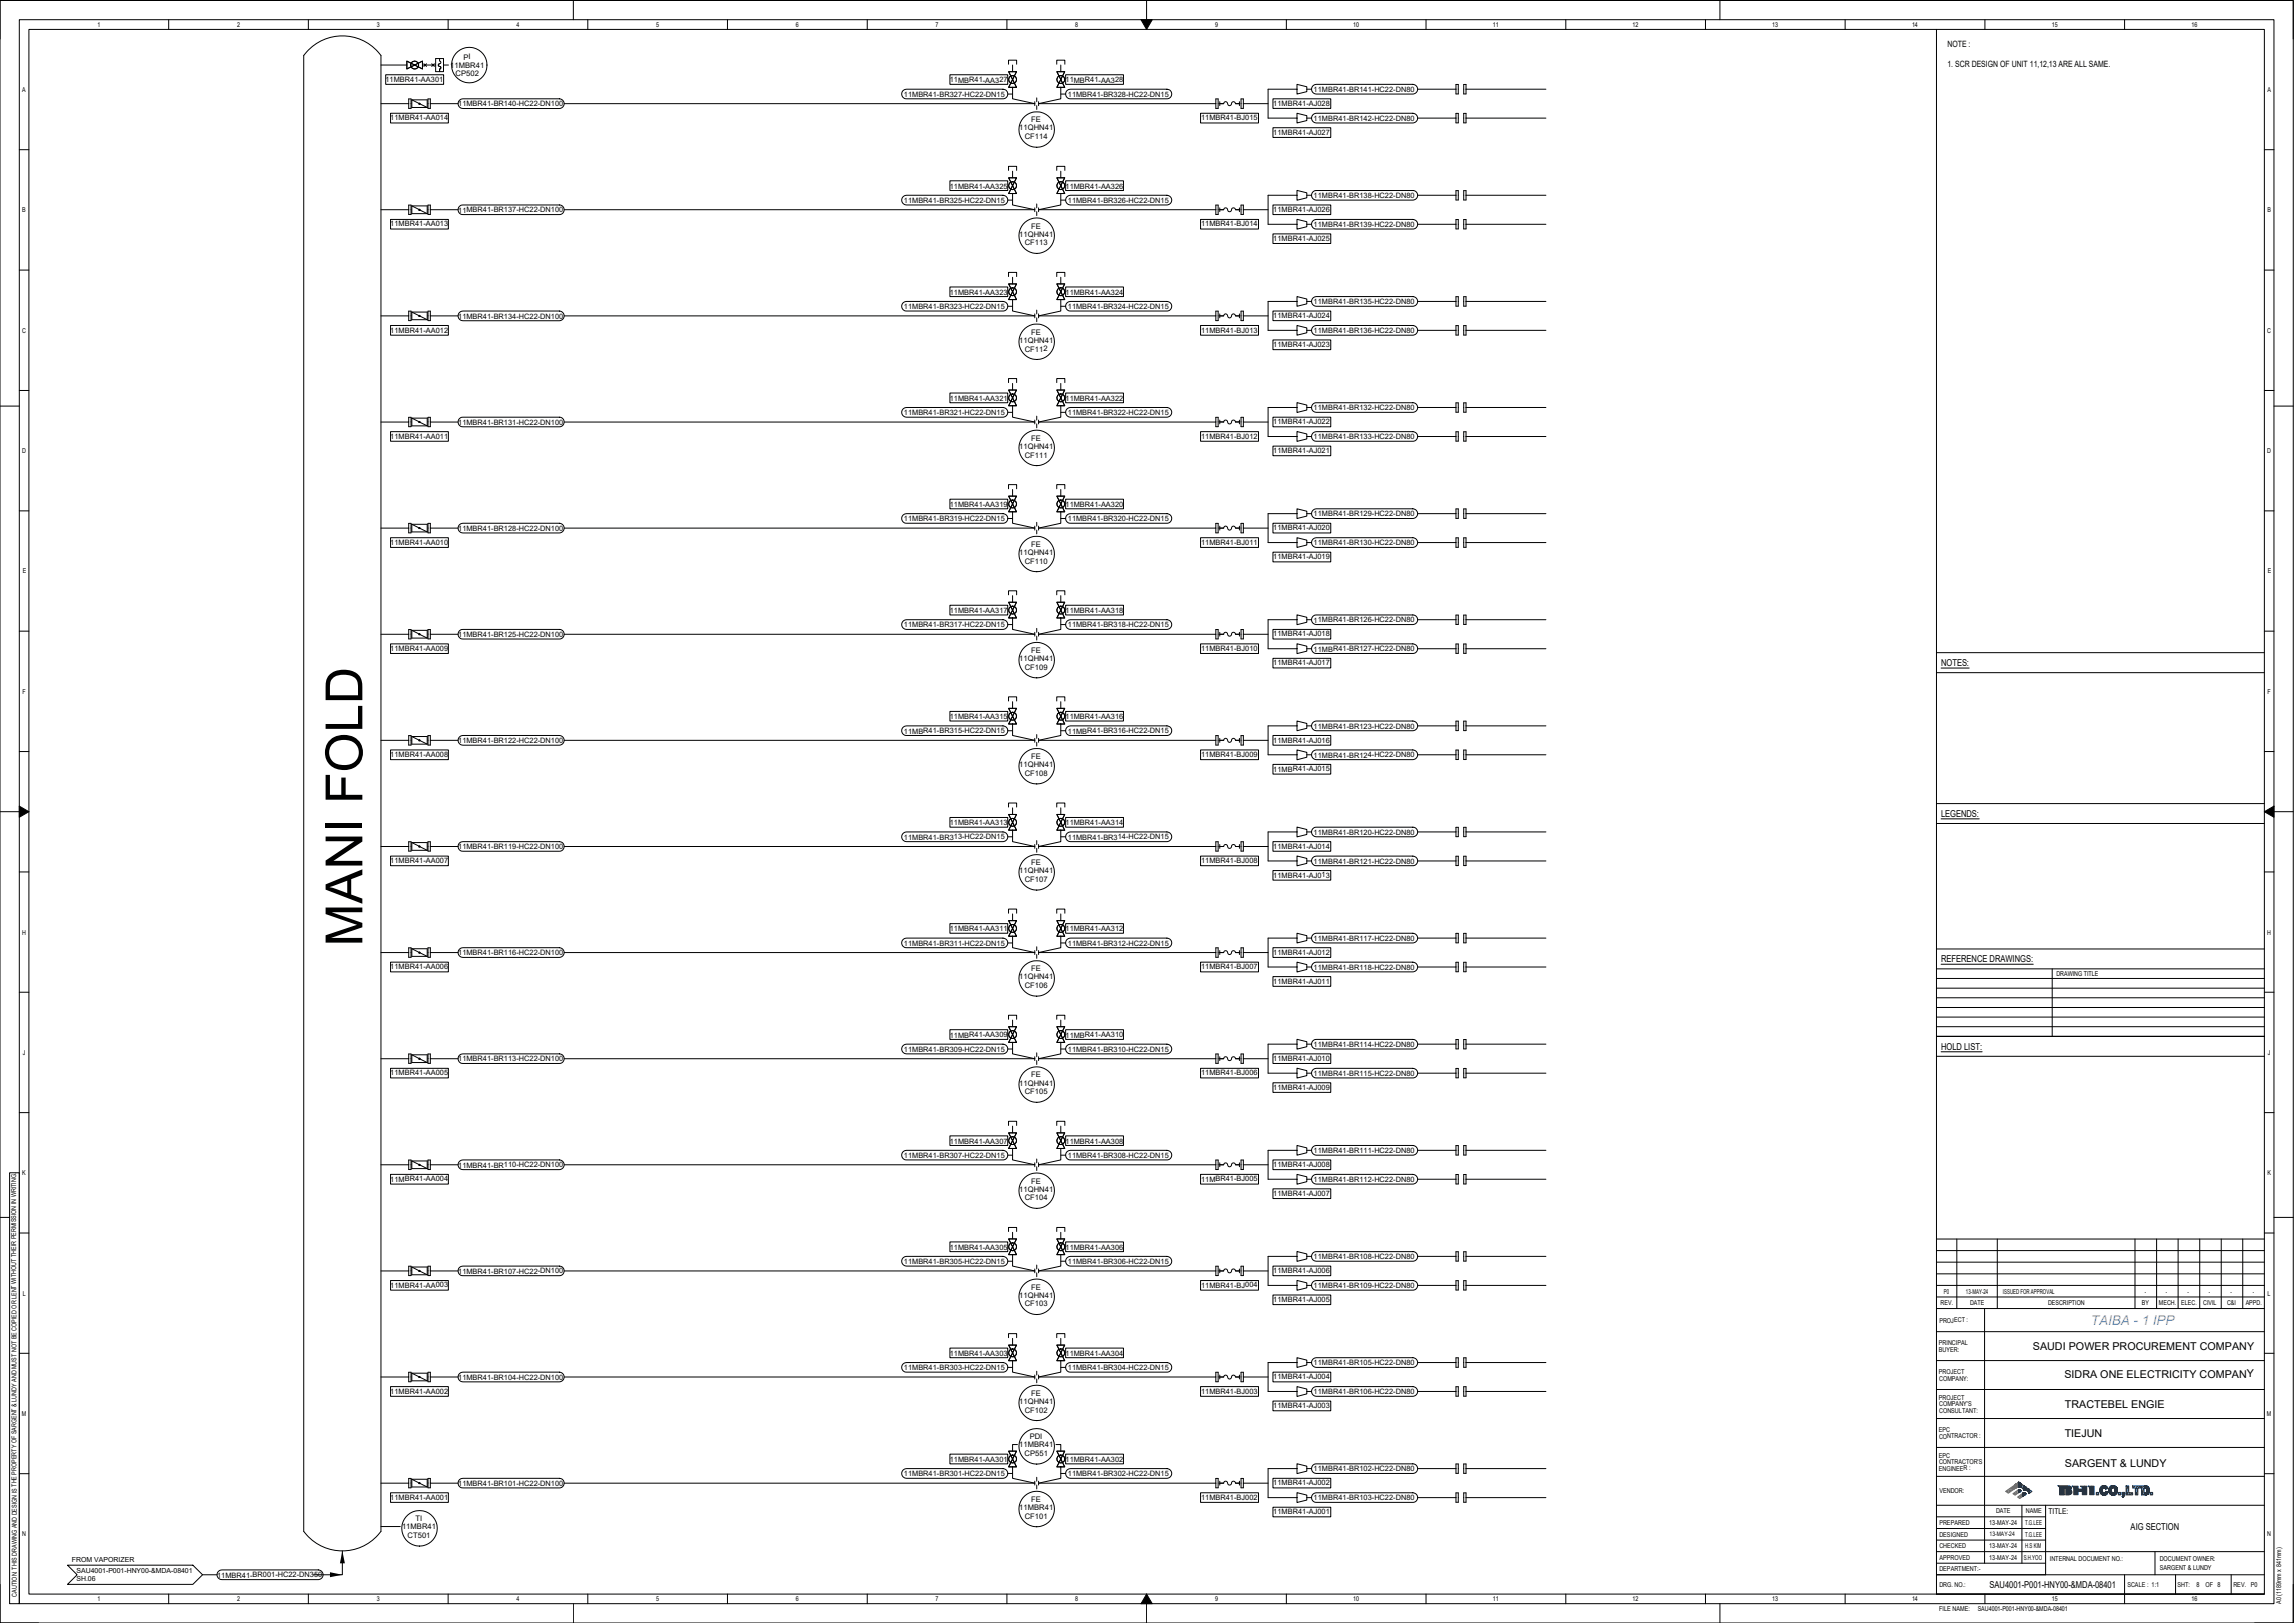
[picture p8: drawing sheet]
<svg xmlns="http://www.w3.org/2000/svg" width="420mm" height="297mm" viewBox="0 0 420 297" stroke-linecap="round" stroke-linejoin="round" font-family="sans-serif">
<defs><g id="words">
<text font-size="9.4" x="66.3" y="173.2" transform="rotate(-90 66.3 173.2)">MANI FOLD</text>
<text font-size="2.5" fill="#8570ff" x="382.8" y="242.6">TAIBA - 1 IPP</text>
<g font-size="2">
<text x="372.2" y="247.1">SAUDI POWER PROCUREMENT COMPANY</text>
<text x="378" y="252.2">SIDRA ONE ELECTRICITY COMPANY</text>
<text x="378" y="257.7">TRACTEBEL ENGIE</text>
<text x="378" y="263">TIEJUN</text>
<text x="378" y="268.4">SARGENT &amp; LUNDY</text>
</g>
<g font-size="1.7">
<text x="355.4" y="121.9">NOTES:</text>
<text x="355.4" y="149.5">LEGENDS:</text>
<text x="355.4" y="176.1">REFERENCE DRAWINGS:</text>
<text x="355.4" y="192.1">HOLD LIST:</text>
<text x="390.1" y="280.1">AIG SECTION</text>
<text x="364.3" y="290.6">SAU4001-P001-HNY00-&amp;MDA-08401</text>
</g>
<g font-size="1.6">
<text x="356.5" y="8.6">NOTE :</text>
<text x="356.5" y="12.3">1. SCR DESIGN OF UNIT 11,12,13 ARE ALL SAME.</text>
</g>
<text font-size="1.5" x="375" y="277.1">TITLE:</text>
<g font-size="1.4">
<text x="84.9" y="10.9">PI</text>
<text x="70.6" y="15">11MBR41-AA301</text>
<text x="82.4" y="12.4">11MBR41</text>
<text x="83.4" y="14">CP502</text>
<text x="165.5" y="17.7">11MBR41-BR327-HC22-DN15</text>
<text x="173.9" y="15.1">11MBR41-AA327</text>
<text x="195.1" y="15.1">11MBR41-AA328</text>
<text x="195.5" y="17.7">11MBR41-BR328-HC22-DN15</text>
<text x="240.5" y="16.8">11MBR41-BR141-HC22-DN80</text>
<text x="71.5" y="22">11MBR41-AA014</text>
<text x="83.9" y="19.5">11MBR41-BR140-HC22-DN100</text>
<text x="186.6" y="23.9">11QHN41</text>
<text x="188.8" y="22.4">FE</text>
<text x="219.9" y="22">11MBR41-BJ015</text>
<text x="233.1" y="19.4">11MBR41-AJ028</text>
<text x="240.5" y="22.1">11MBR41-BR142-HC22-DN80</text>
<text x="187.6" y="25.5">CF114</text>
<text x="233.1" y="24.7">11MBR41-AJ027</text>
<text x="173.9" y="34.5">11MBR41-AA325</text>
<text x="195.1" y="34.5">11MBR41-AA326</text>
<text x="71.5" y="41.5">11MBR41-AA013</text>
<text x="83.9" y="38.9">11MBR41-BR137-HC22-DN100</text>
<text x="165.5" y="37.1">11MBR41-BR325-HC22-DN15</text>
<text x="188.8" y="41.8">FE</text>
<text x="195.5" y="37.1">11MBR41-BR326-HC22-DN15</text>
<text x="219.9" y="41.5">11MBR41-BJ014</text>
<text x="233.1" y="38.8">11MBR41-AJ026</text>
<text x="240.5" y="36.2">11MBR41-BR138-HC22-DN80</text>
<text x="240.5" y="41.6">11MBR41-BR139-HC22-DN80</text>
<text x="186.6" y="43.3">11QHN41</text>
<text x="187.6" y="44.9">CF113</text>
<text x="233.1" y="44.1">11MBR41-AJ025</text>
<text x="173.9" y="53.9">11MBR41-AA323</text>
<text x="195.1" y="53.9">11MBR41-AA324</text>
<text x="83.9" y="58.3">11MBR41-BR134-HC22-DN100</text>
<text x="165.5" y="56.6">11MBR41-BR323-HC22-DN15</text>
<text x="195.5" y="56.6">11MBR41-BR324-HC22-DN15</text>
<text x="233.1" y="58.2">11MBR41-AJ024</text>
<text x="240.5" y="55.7">11MBR41-BR135-HC22-DN80</text>
<text x="71.5" y="60.9">11MBR41-AA012</text>
<text x="186.6" y="62.7">11QHN41</text>
<text x="187.6" y="64.3">CF112</text>
<text x="188.8" y="61.2">FE</text>
<text x="219.9" y="60.9">11MBR41-BJ013</text>
<text x="233.1" y="63.5">11MBR41-AJ023</text>
<text x="240.5" y="61">11MBR41-BR136-HC22-DN80</text>
<text x="83.9" y="77.8">11MBR41-BR131-HC22-DN100</text>
<text x="165.5" y="76">11MBR41-BR321-HC22-DN15</text>
<text x="173.9" y="73.4">11MBR41-AA321</text>
<text x="195.1" y="73.4">11MBR41-AA322</text>
<text x="195.5" y="76">11MBR41-BR322-HC22-DN15</text>
<text x="233.1" y="77.6">11MBR41-AJ022</text>
<text x="240.5" y="75.1">11MBR41-BR132-HC22-DN80</text>
<text x="71.5" y="80.3">11MBR41-AA011</text>
<text x="186.6" y="82.2">11QHN41</text>
<text x="187.6" y="83.7">CF111</text>
<text x="188.8" y="80.7">FE</text>
<text x="219.9" y="80.3">11MBR41-BJ012</text>
<text x="233.1" y="82.9">11MBR41-AJ021</text>
<text x="240.5" y="80.4">11MBR41-BR133-HC22-DN80</text>
<text x="165.5" y="95.4">11MBR41-BR319-HC22-DN15</text>
<text x="173.9" y="92.8">11MBR41-AA319</text>
<text x="195.1" y="92.8">11MBR41-AA320</text>
<text x="195.5" y="95.4">11MBR41-BR320-HC22-DN15</text>
<text x="240.5" y="94.5">11MBR41-BR129-HC22-DN80</text>
<text x="71.5" y="99.7">11MBR41-AA010</text>
<text x="83.9" y="97.2">11MBR41-BR128-HC22-DN100</text>
<text x="186.6" y="101.6">11QHN41</text>
<text x="188.8" y="100.1">FE</text>
<text x="219.9" y="99.7">11MBR41-BJ011</text>
<text x="233.1" y="97.1">11MBR41-AJ020</text>
<text x="240.5" y="99.8">11MBR41-BR130-HC22-DN80</text>
<text x="187.6" y="103.2">CF110</text>
<text x="233.1" y="102.4">11MBR41-AJ019</text>
<text x="173.9" y="112.2">11MBR41-AA317</text>
<text x="195.1" y="112.2">11MBR41-AA318</text>
<text x="240.5" y="113.9">11MBR41-BR126-HC22-DN80</text>
<text x="71.5" y="119.1">11MBR41-AA009</text>
<text x="83.9" y="116.6">11MBR41-BR125-HC22-DN100</text>
<text x="165.5" y="114.8">11MBR41-BR317-HC22-DN15</text>
<text x="188.8" y="119.5">FE</text>
<text x="195.5" y="114.8">11MBR41-BR318-HC22-DN15</text>
<text x="219.9" y="119.1">11MBR41-BJ010</text>
<text x="233.1" y="116.5">11MBR41-AJ018</text>
<text x="240.5" y="119.2">11MBR41-BR127-HC22-DN80</text>
<text x="186.6" y="121">11QHN41</text>
<text x="187.6" y="122.6">CF109</text>
<text x="233.1" y="121.8">11MBR41-AJ017</text>
<text x="173.9" y="131.6">11MBR41-AA315</text>
<text x="195.1" y="131.6">11MBR41-AA316</text>
<text x="83.9" y="136">11MBR41-BR122-HC22-DN100</text>
<text x="165.5" y="134.2">11MBR41-BR315-HC22-DN15</text>
<text x="195.5" y="134.2">11MBR41-BR316-HC22-DN15</text>
<text x="233.1" y="135.9">11MBR41-AJ016</text>
<text x="240.5" y="133.4">11MBR41-BR123-HC22-DN80</text>
<text x="71.5" y="138.6">11MBR41-AA008</text>
<text x="186.6" y="140.4">11QHN41</text>
<text x="187.6" y="142">CF108</text>
<text x="188.8" y="138.9">FE</text>
<text x="219.9" y="138.6">11MBR41-BJ009</text>
<text x="233.1" y="141.2">11MBR41-AJ015</text>
<text x="240.5" y="138.6">11MBR41-BR124-HC22-DN80</text>
<text x="83.9" y="155.4">11MBR41-BR119-HC22-DN100</text>
<text x="165.5" y="153.7">11MBR41-BR313-HC22-DN15</text>
<text x="173.9" y="151.1">11MBR41-AA313</text>
<text x="195.1" y="151.1">11MBR41-AA314</text>
<text x="195.5" y="153.7">11MBR41-BR314-HC22-DN15</text>
<text x="233.1" y="155.3">11MBR41-AJ014</text>
<text x="240.5" y="152.8">11MBR41-BR120-HC22-DN80</text>
<text x="71.5" y="158">11MBR41-AA007</text>
<text x="186.6" y="159.8">11QHN41</text>
<text x="187.6" y="161.4">CF107</text>
<text x="188.8" y="158.4">FE</text>
<text x="219.9" y="158">11MBR41-BJ008</text>
<text x="233.1" y="160.6">11MBR41-AJ013</text>
<text x="240.5" y="158.1">11MBR41-BR121-HC22-DN80</text>
<text x="165.5" y="173.1">11MBR41-BR311-HC22-DN15</text>
<text x="173.9" y="170.5">11MBR41-AA311</text>
<text x="195.1" y="170.5">11MBR41-AA312</text>
<text x="195.5" y="173.1">11MBR41-BR312-HC22-DN15</text>
<text x="240.5" y="172.2">11MBR41-BR117-HC22-DN80</text>
<text x="71.5" y="177.4">11MBR41-AA006</text>
<text x="83.9" y="174.8">11MBR41-BR116-HC22-DN100</text>
<text x="186.6" y="179.2">11QHN41</text>
<text x="188.8" y="177.8">FE</text>
<text x="219.9" y="177.4">11MBR41-BJ007</text>
<text x="233.1" y="174.8">11MBR41-AJ012</text>
<text x="240.5" y="177.5">11MBR41-BR118-HC22-DN80</text>
<text x="187.6" y="180.9">CF106</text>
<text x="233.1" y="180.1">11MBR41-AJ011</text>
<text x="173.9" y="189.9">11MBR41-AA309</text>
<text x="195.1" y="189.9">11MBR41-AA310</text>
<text x="240.5" y="191.6">11MBR41-BR114-HC22-DN80</text>
<text x="71.5" y="196.8">11MBR41-AA005</text>
<text x="83.9" y="194.3">11MBR41-BR113-HC22-DN100</text>
<text x="165.5" y="192.5">11MBR41-BR309-HC22-DN15</text>
<text x="188.8" y="197.2">FE</text>
<text x="195.5" y="192.5">11MBR41-BR310-HC22-DN15</text>
<text x="219.9" y="196.8">11MBR41-BJ006</text>
<text x="233.1" y="194.2">11MBR41-AJ010</text>
<text x="240.5" y="196.9">11MBR41-BR115-HC22-DN80</text>
<text x="186.6" y="198.7">11QHN41</text>
<text x="187.6" y="200.3">CF105</text>
<text x="233.1" y="199.5">11MBR41-AJ009</text>
<text x="173.9" y="209.3">11MBR41-AA307</text>
<text x="195.1" y="209.3">11MBR41-AA308</text>
<text x="83.9" y="213.7">11MBR41-BR110-HC22-DN100</text>
<text x="165.5" y="211.9">11MBR41-BR307-HC22-DN15</text>
<text x="195.5" y="211.9">11MBR41-BR308-HC22-DN15</text>
<text x="233.1" y="213.6">11MBR41-AJ008</text>
<text x="240.5" y="211">11MBR41-BR111-HC22-DN80</text>
<text x="71.5" y="216.2">11MBR41-AA004</text>
<text x="186.6" y="218.1">11QHN41</text>
<text x="187.6" y="219.7">CF104</text>
<text x="188.8" y="216.6">FE</text>
<text x="219.9" y="216.2">11MBR41-BJ005</text>
<text x="233.1" y="218.9">11MBR41-AJ007</text>
<text x="240.5" y="216.3">11MBR41-BR112-HC22-DN80</text>
<text x="83.9" y="233.1">11MBR41-BR107-HC22-DN100</text>
<text x="165.5" y="231.3">11MBR41-BR305-HC22-DN15</text>
<text x="173.9" y="228.7">11MBR41-AA305</text>
<text x="195.1" y="228.7">11MBR41-AA306</text>
<text x="195.5" y="231.3">11MBR41-BR306-HC22-DN15</text>
<text x="233.1" y="233">11MBR41-AJ006</text>
<text x="240.5" y="230.5">11MBR41-BR108-HC22-DN80</text>
<text x="71.5" y="235.7">11MBR41-AA003</text>
<text x="186.6" y="237.5">11QHN41</text>
<text x="187.6" y="239.1">CF103</text>
<text x="188.8" y="236">FE</text>
<text x="219.9" y="235.7">11MBR41-BJ004</text>
<text x="233.1" y="238.3">11MBR41-AJ005</text>
<text x="240.5" y="235.8">11MBR41-BR109-HC22-DN80</text>
<text x="165.5" y="250.8">11MBR41-BR303-HC22-DN15</text>
<text x="173.9" y="248.1">11MBR41-AA303</text>
<text x="195.1" y="248.1">11MBR41-AA304</text>
<text x="195.5" y="250.8">11MBR41-BR304-HC22-DN15</text>
<text x="240.5" y="249.9">11MBR41-BR105-HC22-DN80</text>
<text x="71.5" y="255.1">11MBR41-AA002</text>
<text x="83.9" y="252.5">11MBR41-BR104-HC22-DN100</text>
<text x="186.6" y="256.9">11QHN41</text>
<text x="188.8" y="255.5">FE</text>
<text x="219.9" y="255.1">11MBR41-BJ003</text>
<text x="233.1" y="257.7">11MBR41-AJ003</text>
<text x="233.1" y="252.4">11MBR41-AJ004</text>
<text x="240.5" y="255.2">11MBR41-BR106-HC22-DN80</text>
<text x="187.6" y="258.5">CF102</text>
<text x="188.5" y="263.4">PDI</text>
<text x="173.9" y="267.6">11MBR41-AA301</text>
<text x="186.6" y="264.9">11MBR41</text>
<text x="187.6" y="266.5">CP551</text>
<text x="195.1" y="267.6">11MBR41-AA302</text>
<text x="240.5" y="269.3">11MBR41-BR102-HC22-DN80</text>
<text x="71.5" y="274.5">11MBR41-AA001</text>
<text x="83.9" y="272">11MBR41-BR101-HC22-DN100</text>
<text x="165.5" y="270.2">11MBR41-BR301-HC22-DN15</text>
<text x="188.8" y="274.9">FE</text>
<text x="195.5" y="270.2">11MBR41-BR302-HC22-DN15</text>
<text x="219.9" y="274.5">11MBR41-BJ002</text>
<text x="233.1" y="271.9">11MBR41-AJ002</text>
<text x="240.5" y="274.6">11MBR41-BR103-HC22-DN80</text>
<text x="73.6" y="279.9">11MBR41</text>
<text x="74.6" y="281.5">CT501</text>
<text x="76.1" y="278.4">TI</text>
<text x="186.6" y="276.4">11MBR41</text>
<text x="187.6" y="277.9">CF101</text>
<text x="233.1" y="277.1">11MBR41-AJ001</text>
<text x="39.8" y="288.7">11MBR41-BR001-HC22-DN350</text>
</g>
<g font-size="1.3">
<text x="13.1" y="285.9">FROM VAPORIZER</text>
<text x="14" y="287.9">SAU4001-P001-HNY00-&amp;MDA-08401</text>
<text x="14" y="289.4">SH.06</text>
</g>
<g font-size="1.2">
<text x="17.8" y="4.9">1</text>
<text x="43.4" y="4.9">2</text>
<text x="69" y="4.9">3</text>
<text x="94.6" y="4.9">4</text>
<text x="120.1" y="4.9">5</text>
<text x="145.7" y="4.9">6</text>
<text x="171.3" y="4.9">7</text>
<text x="196.9" y="4.9">8</text>
<text x="222.4" y="4.9">9</text>
<text x="247.7" y="4.9">10</text>
<text x="273.3" y="4.9">11</text>
<text x="298.9" y="4.9">12</text>
<text x="324.5" y="4.9">13</text>
<text x="350.1" y="4.9">14</text>
<text x="375.6" y="4.9">15</text>
<text x="401.2" y="4.9">16</text>
<text x="4.1" y="16.8">A</text>
<text x="415.1" y="16.8">A</text>
<text x="4.1" y="38.9">B</text>
<text x="415.1" y="38.9">B</text>
<text x="4.1" y="60.9">C</text>
<text x="415.1" y="60.9">C</text>
<text x="4.1" y="82.9">D</text>
<text x="415.1" y="82.9">D</text>
<text x="4.2" y="105">E</text>
<text x="415.2" y="105">E</text>
<text x="4.1" y="127">F</text>
<text x="415.1" y="127">F</text>
<text x="4.1" y="171">H</text>
<text x="415.1" y="171">H</text>
<text x="376.5" y="178.7">DRAWING TITLE</text>
<text x="4.2" y="193">J</text>
<text x="415.2" y="193">J</text>
<text x="4.1" y="215.1">K</text>
<text x="415.1" y="215.1">K</text>
<text x="4.2" y="237.1">L</text>
<text x="355.3" y="238.9">REV.</text>
<text x="355.9" y="236.8">P0</text>
<text x="359.9" y="236.8">13-MAY-24</text>
<text x="360.7" y="238.9">DATE</text>
<text x="366.7" y="236.8">ISSUED FORAPPROVAL</text>
<text x="374.9" y="238.9">DESCRIPTION</text>
<text x="392.1" y="238.9">BY</text>
<text x="392.6" y="236.8">-</text>
<text x="395.2" y="238.9">MECH.</text>
<text x="396.5" y="236.8">-</text>
<text x="399.3" y="238.9">ELEC.</text>
<text x="400.5" y="236.8">-</text>
<text x="403.3" y="238.9">CIVIL</text>
<text x="404.4" y="236.8">-</text>
<text x="407.7" y="238.9">C&amp;I</text>
<text x="408.4" y="236.8">-</text>
<text x="411.1" y="238.9">APPD.</text>
<text x="412.4" y="236.8">-</text>
<text x="415.1" y="237.1">L</text>
<text x="355" y="242">PROJECT :</text>
<text x="355" y="246.2">PRINCIPAL</text>
<text x="355" y="251.5">PROJECT</text>
<text x="355" y="247.4">BUYER:</text>
<text x="355" y="256.3">PROJECT</text>
<text x="355" y="252.7">COMPANY:</text>
<text x="355" y="257.4">COMPANY'S</text>
<text x="4" y="259.2">M</text>
<text x="355" y="262.1">EPC</text>
<text x="355" y="263.3">CONTRACTOR :</text>
<text x="355" y="258.5">CONSULTANT:</text>
<text x="415" y="259.2">M</text>
<text x="355" y="266.9">EPC</text>
<text x="355" y="269.1">ENGINEER :</text>
<text x="355" y="268">CONTRACTOR'S</text>
<text x="355.1" y="273.3">VENDOR:</text>
<text x="4.1" y="281.2">N</text>
<text x="355" y="281.2">DESIGNED</text>
<text x="355" y="279.1">PREPARED</text>
<text x="364.2" y="279.1">13-MAY-24</text>
<text x="365.4" y="277">DATE</text>
<text x="370.7" y="279.1">T.G.LEE</text>
<text x="370.7" y="281.2">T.G.LEE</text>
<text x="370.9" y="277">NAME</text>
<text x="415.1" y="281.2">N</text>
<text x="355" y="287.6">DEPARTMENT:-</text>
<text x="355" y="283.4">CHECKED</text>
<text x="355" y="285.5">APPROVED</text>
<text x="364.2" y="283.4">13-MAY-24</text>
<text x="364.2" y="285.5">13-MAY-24</text>
<text x="370.5" y="285.5">S.H.YOO</text>
<text x="370.8" y="283.3">H.S KIM</text>
<text x="375.3" y="285.7">INTERNAL DOCUMENT NO.:</text>
<text x="395.4" y="285.7">DOCUMENT OWNER:</text>
<text x="395.4" y="287.4">SARGENT &amp; LUNDY</text>
<text x="3.1" y="292.2" transform="rotate(-90 3.1 292.2)">CAUTION: THIS DRAWING AND DESIGN IS THE PROPERTY OF SARGENT &amp; LUNDY AND MUST NOT BE COPIED OR LENT WITHOUT THEIR PERMISSION IN WRITING.</text>
<text x="17.8" y="293.1">1</text>
<text x="43.4" y="293.1">2</text>
<text x="69" y="293.1">3</text>
<text x="94.6" y="293.1">4</text>
<text x="120.1" y="293.1">5</text>
<text x="145.7" y="293.1">6</text>
<text x="171.3" y="293.1">7</text>
<text x="196.9" y="293.1">8</text>
<text x="222.4" y="293.1">9</text>
<text x="247.7" y="293.1">10</text>
<text x="273.3" y="293.1">11</text>
<text x="298.9" y="293.1">12</text>
<text x="324.5" y="293.1">13</text>
<text x="350.1" y="293.1">14</text>
<text x="355" y="290.4">DRG. NO.:</text>
<text x="375.6" y="293.1">15</text>
<text x="389.5" y="290.4">SCALE : 1:1</text>
<text x="398.7" y="290.4">SHT:</text>
<text x="401.2" y="293.1">16</text>
<text x="402.1" y="290.4">8</text>
<text x="403.8" y="290.4">OF 8</text>
<text x="408.9" y="290.4">REV. P0</text>
<text x="417.6" y="293.5" transform="rotate(-90 417.6 293.5)">A0 (1189mm x 841mm)</text>
<text x="355" y="294.8">FILE NAME:</text>
<text x="362.1" y="294.8">SAU4001-P001-HNY00-&amp;MDA-08401</text>
</g>
<text font-size="1.1" x="364.3" y="281.2">13-MAY-24</text>
</g></defs>
<path d="M7.1 .1h-7.1v7M412.8 .1h7v7M0 290v7h7.1M354.5 291.7h60M419.8 290v7h-7" fill="none" stroke="#000" stroke-width=".18"/>
<g fill="#62b635">
<path d="M367.2 273l.5-.4v.7z"/>
<path d="M367.7 272.6l1.1-.1-1.1 .8z"/>
<path d="M367.7 272.6l1.1-.8v.7z"/>
</g>
<path d="M368.8 271.8l.1 .7zM368.9 271.7v.7v-.7M368.9 271.7l.1 .7-.1-.7M369 271.7v.7v-.7M369 271.7v.7zM369 271.6v.7v-.7M369 271.6v.7zM369 271.6l.1 .7-.1-.7M369 272.3h.1M369.1 271.6v.7z" fill="none" stroke="#62b635" stroke-width=".18"/>
<g fill="#62b635">
<path d="M369.1 271.6v.7z"/>
<path d="M369.1 271.6l.1 .7z"/>
<path d="M369.2 271.6v.7z"/>
<path d="M369.2 271.5v.8z"/>
<path d="M369.2 271.5l.1 .7z"/>
<path d="M369.3 271.5v.7z"/>
<path d="M369.3 271.4v.8z"/>
<path d="M369.3 271.4l.1 .8z"/>
<path d="M369.4 271.4v.8z"/>
<path d="M369.5 271.3v.9z"/>
</g>
<path d="M367.2 273l2.4-1.7v.9l-.5 .1-1.4 1zM369.4 274l.9-.7v.6l-.5 .4zM369.4 271.4v.8M369.5 271.3v.9v-.9M369.5 271.3l.1 .9-.1-.9M369.6 271.3v.9z" fill="none" stroke="#62b635" stroke-width=".18"/>
<g fill="#62b635">
<path d="M369.4 274l.4-.3v.6z"/>
<path d="M369.8 273.7l.5 .2-.5 .4z"/>
<path d="M369.8 273.7l.5-.4v.6z"/>
<path d="M370.3 273.3v.6z"/>
</g>
<path d="M368.5 273.4l1.1-.7v.5l-.7 .4zM370.3 273.3v.6v-.6" fill="none" stroke="#62b635" stroke-width=".18"/>
<g fill="#62b635">
<path d="M368.5 273.4l.4-.3v.5z"/>
<path d="M368.9 273.1l.4 .3-.4 .2z"/>
<path d="M368.9 273.1l.4-.3v.6z"/>
<path d="M369.3 272.8v.6z"/>
<path d="M369.4 272.7v.6z"/>
<path d="M369.4 272.7l.1 .6z"/>
<path d="M369.5 272.7v.6z"/>
<path d="M369.5 272.7v.5z"/>
</g>
<path d="M369.5 272.7l.1 .5-.1-.5M369.6 272.7v.5v-.5" fill="none" stroke="#62b635" stroke-width=".18"/>
<path d="M370.3 273.3l.1 .6-.1-.6M370.4 273.3v.6v-.6M370.4 273.3v.5v-.5M370.4 273.2v.6v-.6M370.4 273.2l.1 .6-.1-.6M370.5 273.2v.6v-.6" fill="none" stroke="#004082" stroke-width=".18"/>
<g fill="#004082">
<path d="M370.5 273.2v.6z"/>
<path d="M370.5 273.2v.5z"/>
<path d="M370.5 273.2l.1 .5z"/>
<path d="M370.6 273.2v.5z"/>
</g>
<path d="M370.6 273.2v.5z" fill="none" stroke="#004082" stroke-width=".18"/>
<g fill="#004082">
<path d="M370.6 273.2v.5z"/>
<path d="M370.6 273.2l.1 .4z"/>
</g>
<path d="M370.7 273.2v.4" fill="none" stroke="#004082" stroke-width=".18"/>
<path d="M370.7 273.2v.4z" fill="#004082"/>
<path d="M370.7 273.2v.4v-.4" fill="none" stroke="#004082" stroke-width=".18"/>
<path d="M370.7 273.2l.1 .4z" fill="#004082"/>
<path d="M370.8 273.2v.4" fill="none" stroke="#004082" stroke-width=".18"/>
<g fill="#004082">
<path d="M370.8 273.2v.4z"/>
<path d="M370.8 273.2v.3z"/>
</g>
<path d="M370.8 273.2v.3" fill="none" stroke="#004082" stroke-width=".18"/>
<path d="M370.8 273.3v.2z" fill="#004082"/>
<path d="M370.8 273.3l.1 .2M370.9 273.3v.1" fill="none" stroke="#004082" stroke-width=".18"/>
<path d="M370.9 273.3v.1z" fill="#004082"/>
<path d="M370.9 273.3v.1" fill="none" stroke="#004082" stroke-width=".18"/>
<path d="M369.6 272.7v.5v-.5M369.6 272.7v.5zM369.7 272.7v.4v-.4M369.7 272.7v.4M370.3 273.3l.2-.1a.25 .25 0 0 1 .3 0 .25 .25 0 0 1 .1 .3l-.6 .4zM370.9 273.4h.1" fill="none" stroke="#004082" stroke-width=".18"/>
<g fill="#004082">
<path d="M369.7 272.7v.4z"/>
<path d="M369.7 272.7l.1 .4z"/>
<path d="M369.8 272.7v.4z"/>
<path d="M369.8 272.7v.3z"/>
</g>
<path d="M369.8 272.7v.3" fill="none" stroke="#004082" stroke-width=".18"/>
<path d="M369.8 272.7v.3z" fill="#004082"/>
<path d="M369.6 272.7l.4 .1-.1 .2-.3 .2zM369.6 271.3l2.4 1.7-.5 .3-.4-.5-.6-.1-.4-.4-.5-.1zM369.6 271.3v.8M369.9 272.7v.3M369.9 273l-.1-.3 .1 .3M369.9 272.8l.1 .1" fill="none" stroke="#004082" stroke-width=".18"/>
<g fill="#004082">
<path d="M369.6 271.3v.8z"/>
<path d="M369.6 271.3l.1 .8z"/>
<path d="M369.7 271.3v.8z"/>
<path d="M369.7 271.4l.1 .8z"/>
<path d="M369.8 271.4v.8z"/>
</g>
<path d="M369.8 271.4v.8zM369.8 272.2v-.8v.8" fill="none" stroke="#004082" stroke-width=".18"/>
<path d="M369.8 271.4l.1 .8z" fill="#004082"/>
<path d="M369.9 271.4v.8zM369.9 271.5v.7zM369.9 271.5l.1 .7zM370 272.2v-.7v.7M370 272.2v-.6v.6" fill="none" stroke="#004082" stroke-width=".18"/>
<g fill="#004082">
<path d="M370 271.6l.1 .7z"/>
<path d="M370.1 271.6v.7z"/>
<path d="M370.1 271.6l.1 .7z"/>
<path d="M370.2 271.7v.7z"/>
<path d="M370.2 271.7l.1 .7z"/>
<path d="M370.3 271.7v.7z"/>
<path d="M370.3 271.8l.1 .7z"/>
<path d="M370.4 271.8v.7z"/>
<path d="M370.4 271.8v.8z"/>
<path d="M370.4 271.9v.7z"/>
</g>
<path d="M370.4 271.9v.7" fill="none" stroke="#004082" stroke-width=".18"/>
<path d="M370.4 271.9l.1 .7z" fill="#004082"/>
<path d="M370.4 271.9l.1 .7" fill="none" stroke="#004082" stroke-width=".18"/>
<path d="M370.5 271.9v.8z" fill="#004082"/>
<path d="M370.5 271.9v.8" fill="none" stroke="#004082" stroke-width=".18"/>
<path d="M370.5 271.9v.8z" fill="#004082"/>
<path d="M370.5 271.9v.8M370.5 272.7v-.8v.8M370.5 271.9l.1 .8v-.7" fill="none" stroke="#004082" stroke-width=".18"/>
<path d="M370.6 272v.7z" fill="#004082"/>
<path d="M370.6 272l.1 .7M370.7 272v.7zM370.7 272.7v-.7v.7M370.7 272.1l.1 .6zM370.7 272.7v-.6v.6M370.8 272.1v.6z" fill="none" stroke="#004082" stroke-width=".18"/>
<path d="M370.8 272.1v.6z" fill="#004082"/>
<path d="M370.8 272.1l.1 .6zM370.9 272.2v.5zM370.9 272.7v-.5v.5" fill="none" stroke="#004082" stroke-width=".18"/>
<g fill="#004082">
<path d="M370.9 272.2v.6z"/>
<path d="M370.9 272.2l.1 .6z"/>
</g>
<path d="M371 272.8v-.5v.5" fill="none" stroke="#004082" stroke-width=".18"/>
<g fill="#004082">
<path d="M371 272.3v.5z"/>
<path d="M371 272.3l.1 .5z"/>
<path d="M371.1 272.3v.5z"/>
<path d="M371.1 272.3v.6z"/>
<path d="M371.1 272.3l.1 .6z"/>
<path d="M371.2 272.4v.5z"/>
<path d="M371.2 272.4v.6z"/>
<path d="M371.2 272.4l.1 .6z"/>
<path d="M371.3 272.4v.6z"/>
</g>
<path d="M371.3 273v-.5v.5" fill="none" stroke="#004082" stroke-width=".18"/>
<path d="M371.3 272.5v.6z" fill="#004082"/>
<path d="M371.3 272.5v.6M371.4 273.1l-.1-.6 .1 .6M371.4 273.1v-.6v.6" fill="none" stroke="#004082" stroke-width=".18"/>
<path d="M371.4 272.5v.7z" fill="#004082"/>
<path d="M371.4 272.5v.7M371.4 272.6l.1 .6zM371.4 273.2v-.7v.7M371.5 273.2v-.6v.6" fill="none" stroke="#004082" stroke-width=".18"/>
<path d="M371.5 272.6v.7z" fill="#004082"/>
<path d="M371.5 272.6v.7M371.5 273.3v-.7v.7" fill="none" stroke="#004082" stroke-width=".18"/>
<g fill="#004082">
<path d="M371.5 272.6v.7z"/>
<path d="M371.5 272.6l.1 .6z"/>
<path d="M371.6 272.7l.1 .5h-.1z"/>
<path d="M371.6 272.7l.1 .5z"/>
<path d="M371.7 272.7l.1 .4-.1 .1z"/>
<path d="M371.7 272.7l.1 .1v.3z"/>
<path d="M371.8 272.8l.2 .2-.2 .1z"/>
<path d="M376.8 271.9h1.5a.61 .61 0 0 1 .9 .5l-.3 .3a.44 .44 0 0 1 .4 .5 .44 .44 0 0 1-.5 .4h-.6v-1.3h-.3v1.3h-.8v-1.2z" fill-rule="evenodd"/>
<path d="M379.3 272h1.2v.5h.7v-.3l-.3-.2h1.1v1.6h-.8v-.6h-.7v.6h-.9v-1.3z" fill-rule="evenodd"/>
<path d="M382.3 272h1.1v1.6h-.8l-.1-1.3z" fill-rule="evenodd"/>
</g>
<path d="M376.8 271.9h1.8l.5 .1 .1 .4-.3 .3 .4 .3v.3l-.4 .3h-.7v-1.3h-.3v1.3h-.8v-1.3zM379.3 272h1.2v.5h.7v-.3l-.3-.2h1.1v1.6h-.8v-.6h-.7v.6h-.9v-1.2zM382.3 272h1.1v1.6h-.8v-1.2zM383.8 273.1h.4v.5h-.4z" fill="none" stroke="#004082" stroke-width=".18"/>
<g fill="#004082">
<path d="M383.8 273.1l.4 .5h-.4z"/>
<path d="M383.8 273.1h.4v.5z"/>
</g>
<path d="M384.5 272.9v.1M384.6 272.1l.4-.2 .7 .2 .2 .3-.4 .1-.1-.2h-.3l-.2 .3 .2 .6h.2l.2-.3 .4 .2-.2 .4-.7 .1-.4-.2-.1-.4z" fill="none" stroke="#004082" stroke-width=".18"/>
<path d="M384.5 272.8v.2z" fill="#004082"/>
<path d="M384.5 272.8v.2" fill="none" stroke="#004082" stroke-width=".18"/>
<g fill="#004082">
<path d="M384.5 272.7v.3z"/>
<path d="M384.5 272.6v.4z"/>
<path d="M384.5 272.5v.5z"/>
</g>
<path d="M384.5 272.5v.6" fill="none" stroke="#004082" stroke-width=".18"/>
<g fill="#004082">
<path d="M384.5 272.5v.6z"/>
<path d="M384.5 272.4v.7z"/>
</g>
<path d="M384.5 272.4v.7" fill="none" stroke="#004082" stroke-width=".18"/>
<g fill="#004082">
<path d="M384.5 272.4v.8z"/>
<path d="M384.5 272.3v.9z"/>
</g>
<path d="M384.5 272.3v.9" fill="none" stroke="#004082" stroke-width=".18"/>
<g fill="#004082">
<path d="M384.5 272.3v.9z"/>
<path d="M384.5 272.3l.1 1z"/>
</g>
<path d="M384.6 272.2v1.1" fill="none" stroke="#004082" stroke-width=".18"/>
<g fill="#004082">
<path d="M384.6 272.2v1.2z"/>
<path d="M384.6 272.1v1.3z"/>
</g>
<path d="M384.6 272.1v1.3" fill="none" stroke="#004082" stroke-width=".18"/>
<g fill="#004082">
<path d="M384.6 272.1l.1 1.3z"/>
<path d="M384.7 272.1v1.3z"/>
</g>
<path d="M384.7 272.1v1.4" fill="none" stroke="#004082" stroke-width=".18"/>
<path d="M384.7 272.1v1.4z" fill="#004082"/>
<path d="M384.7 272v1.5" fill="none" stroke="#004082" stroke-width=".18"/>
<g fill="#004082">
<path d="M384.7 272l.1 1.5z"/>
<path d="M384.8 272v1.5z"/>
</g>
<path d="M384.8 272v1.5" fill="none" stroke="#004082" stroke-width=".18"/>
<g fill="#004082">
<path d="M384.8 272v1.6z"/>
<path d="M384.8 272l.1 1.6z"/>
</g>
<path d="M384.9 271.9v1.7" fill="none" stroke="#004082" stroke-width=".18"/>
<path d="M384.9 271.9v1.7z" fill="#004082"/>
<path d="M384.9 272.6v1" fill="none" stroke="#004082" stroke-width=".18"/>
<path d="M384.9 272.6v1z" fill="#004082"/>
<path d="M384.9 272.7v.9" fill="none" stroke="#004082" stroke-width=".18"/>
<path d="M384.9 272.7v.9z" fill="#004082"/>
<path d="M384.9 272.7v.9" fill="none" stroke="#004082" stroke-width=".18"/>
<path d="M384.9 272.7v.9z" fill="#004082"/>
<path d="M384.9 272.8v.8" fill="none" stroke="#004082" stroke-width=".18"/>
<path d="M384.9 272.8v.8z" fill="#004082"/>
<path d="M384.9 272.9v.7" fill="none" stroke="#004082" stroke-width=".18"/>
<g fill="#004082">
<path d="M384.9 272.9v.7z"/>
<path d="M384.9 271.9v.7z"/>
</g>
<path d="M384.9 271.9v.7M384.9 273v.6" fill="none" stroke="#004082" stroke-width=".18"/>
<path d="M384.9 273v.6z" fill="#004082"/>
<path d="M384.9 273.6v-.6v.6" fill="none" stroke="#004082" stroke-width=".18"/>
<path d="M384.9 271.9v.7z" fill="#004082"/>
<path d="M384.9 271.9v.6M384.9 273v.6" fill="none" stroke="#004082" stroke-width=".18"/>
<g fill="#004082">
<path d="M384.9 273v.6z"/>
<path d="M384.9 271.9v.6z"/>
</g>
<path d="M384.9 271.9l.1 .6" fill="none" stroke="#004082" stroke-width=".18"/>
<g fill="#004082">
<path d="M384.9 273.1l.1 .5z"/>
<path d="M385 271.9v.6z"/>
</g>
<path d="M385 272.4v-.5v.6M385 271.9v.5" fill="none" stroke="#004082" stroke-width=".18"/>
<g fill="#004082">
<path d="M385 273.1v.5z"/>
<path d="M385 271.9v.5z"/>
</g>
<path d="M385 271.9v.5M385 273.6v-.5v.5" fill="none" stroke="#004082" stroke-width=".18"/>
<g fill="#004082">
<path d="M385 271.9v.5z"/>
<path d="M385 273.2v.4z"/>
<path d="M385 271.9v.4z"/>
</g>
<path d="M385 273.6v-.4v.4" fill="none" stroke="#004082" stroke-width=".18"/>
<g fill="#004082">
<path d="M385 271.9v.4z"/>
<path d="M385 271.9l.1 .4z"/>
</g>
<path d="M385.1 271.9v.4" fill="none" stroke="#004082" stroke-width=".18"/>
<g fill="#004082">
<path d="M385 273.2l.1 .4z"/>
<path d="M385.1 271.9v.4z"/>
<path d="M385.1 273.2v.4z"/>
</g>
<path d="M385.1 273.2v.4" fill="none" stroke="#004082" stroke-width=".18"/>
<g fill="#004082">
<path d="M385.1 271.9v.4z"/>
<path d="M385.1 273.2v.4z"/>
</g>
<path d="M385.1 272.3v-.4l.1 .4" fill="none" stroke="#004082" stroke-width=".18"/>
<path d="M385.1 273.2l.1 .4z" fill="#004082"/>
<path d="M385.2 273.2v.4" fill="none" stroke="#004082" stroke-width=".18"/>
<g fill="#004082">
<path d="M385.2 271.9v.4z"/>
<path d="M385.2 273.2v.4z"/>
</g>
<path d="M385.2 273.2v.4M385.3 271.9v.4M385.3 272.3v-.4v.4" fill="none" stroke="#004082" stroke-width=".18"/>
<path d="M385.3 273.2v.4z" fill="#004082"/>
<path d="M385.3 272.3v-.4v.4M385.3 273.2v.4" fill="none" stroke="#004082" stroke-width=".18"/>
<path d="M385.3 273.2v.4z" fill="#004082"/>
<path d="M385.3 271.9v.4zM385.3 272.3v-.4v.4" fill="none" stroke="#004082" stroke-width=".18"/>
<path d="M385.3 273.2l.1 .4z" fill="#004082"/>
<path d="M385.4 272.3l-.1-.4 .1 .4M385.4 273.2v.4v-.4M385.4 273.2v.4M385.4 272.3v-.4v.4M385.4 272.4v-.5v.5" fill="none" stroke="#004082" stroke-width=".18"/>
<path d="M385.4 273.2v.4z" fill="#004082"/>
<path d="M385.4 271.9v.5zM385.4 273.2v.4v-.4M385.4 272.4v-.5v.5M385.4 273.1v.5" fill="none" stroke="#004082" stroke-width=".18"/>
<path d="M385.4 273.1v.5z" fill="#004082"/>
<path d="M385.4 271.9v.5zM385.4 273.1v.5" fill="none" stroke="#004082" stroke-width=".18"/>
<path d="M385.4 273.1v.5z" fill="#004082"/>
<path d="M385.4 271.9l.1 .6zM385.4 273.1v.5v-.5M385.4 272.4v-.5v.5M385.4 273.1l.1 .5" fill="none" stroke="#004082" stroke-width=".18"/>
<path d="M385.4 273.1l.1 .5z" fill="#004082"/>
<path d="M385.5 272.5v-.6v.6M385.5 273.1v.5" fill="none" stroke="#004082" stroke-width=".18"/>
<path d="M385.5 273v.6z" fill="#004082"/>
<path d="M385.5 271.9v.6zM385.5 273v.6" fill="none" stroke="#004082" stroke-width=".18"/>
<path d="M385.5 273v.6z" fill="#004082"/>
<path d="M385.5 273v.6v-.6" fill="none" stroke="#004082" stroke-width=".18"/>
<path d="M385.5 273v.6z" fill="#004082"/>
<path d="M385.5 273v.6" fill="none" stroke="#004082" stroke-width=".18"/>
<g fill="#004082">
<path d="M385.5 271.9v.6z"/>
<path d="M385.5 271.9l.1 .6z"/>
<path d="M385.5 273v.6z"/>
<path d="M385.5 273l.1 .6z"/>
</g>
<path d="M385.6 273v.6" fill="none" stroke="#004082" stroke-width=".18"/>
<g fill="#004082">
<path d="M385.6 272v.5z"/>
<path d="M385.6 273v.6z"/>
<path d="M385.6 273v.5z"/>
</g>
<path d="M385.6 272v.5" fill="none" stroke="#004082" stroke-width=".18"/>
<g fill="#004082">
<path d="M385.6 273v.5z"/>
<path d="M385.6 273l.1 .5z"/>
</g>
<path d="M385.7 273v.5" fill="none" stroke="#004082" stroke-width=".18"/>
<g fill="#004082">
<path d="M385.7 273v.5z"/>
<path d="M385.6 272l.1 .5z"/>
<path d="M385.7 272.1v.4z"/>
<path d="M385.7 273v.4z"/>
</g>
<path d="M385.7 272.1v.4" fill="none" stroke="#004082" stroke-width=".18"/>
<g fill="#004082">
<path d="M385.7 273v.4z"/>
<path d="M385.7 273l.1 .4z"/>
</g>
<path d="M385.8 273v.4" fill="none" stroke="#004082" stroke-width=".18"/>
<g fill="#004082">
<path d="M385.7 272.1v.4z"/>
<path d="M385.7 272.1l.1 .3z"/>
<path d="M385.8 273v.4z"/>
<path d="M385.8 272.1v.3z"/>
</g>
<path d="M385.8 272.2v.2" fill="none" stroke="#004082" stroke-width=".18"/>
<g fill="#004082">
<path d="M385.8 273v.4z"/>
<path d="M385.8 273v.3z"/>
<path d="M385.8 272.2v.2z"/>
</g>
<path d="M385.8 272.3v.1" fill="none" stroke="#004082" stroke-width=".18"/>
<g fill="#004082">
<path d="M385.8 272.3v.1z"/>
<path d="M385.8 273v.3z"/>
</g>
<path d="M385.8 273l.1 .2" fill="none" stroke="#004082" stroke-width=".18"/>
<path d="M385.8 272.3v.1z" fill="#004082"/>
<path d="M385.9 272.3v.1" fill="none" stroke="#004082" stroke-width=".18"/>
<path d="M385.9 273v.2z" fill="#004082"/>
<path d="M385.9 273v.2" fill="none" stroke="#004082" stroke-width=".18"/>
<path d="M385.9 273v.2z" fill="#004082"/>
<path d="M385.9 273v.2" fill="none" stroke="#004082" stroke-width=".18"/>
<path d="M385.9 273.1v.1z" fill="#004082"/>
<path d="M385.9 273.1h.1" fill="none" stroke="#004082" stroke-width=".18"/>
<g fill="none" stroke="#004082" stroke-width=".18">
<path d="M385.9 273.1h.1M385.9 273v.1M386.1 272.5v.1M386.6 272.4l.3-.1 .3 .2v.5l-.2 .2h-.3l-.1-.1z"/>
<circle cx="386.9" cy="272.8" r=".85"/>
</g>
<path d="M386.1 272.5v.2z" fill="#004082"/>
<path d="M386.1 272.5v.2" fill="none" stroke="#004082" stroke-width=".18"/>
<path d="M386.1 272.5v.3z" fill="#004082"/>
<path d="M386.1 272.5v.3" fill="none" stroke="#004082" stroke-width=".18"/>
<path d="M386.1 272.5v.4z" fill="#004082"/>
<path d="M386.1 272.5v.4" fill="none" stroke="#004082" stroke-width=".18"/>
<path d="M386.1 272.5v.5z" fill="#004082"/>
<path d="M386.1 272.5v.5" fill="none" stroke="#004082" stroke-width=".18"/>
<g fill="#004082">
<path d="M386.1 272.5v.6z"/>
<path d="M386.1 272.4v.7z"/>
</g>
<path d="M386.1 272.4v.7" fill="none" stroke="#004082" stroke-width=".18"/>
<path d="M386.1 272.4v.8z" fill="#004082"/>
<path d="M386.1 272.4l.1 .8" fill="none" stroke="#004082" stroke-width=".18"/>
<g fill="#004082">
<path d="M386.2 272.3v.9z"/>
<path d="M386.2 272.3v1z"/>
</g>
<path d="M386.2 272.3v1" fill="none" stroke="#004082" stroke-width=".18"/>
<g fill="#004082">
<path d="M386.2 272.3v1z"/>
<path d="M386.2 272.2v1.1z"/>
<path d="M386.2 272.2v1.2z"/>
</g>
<path d="M386.2 272.2v1.2" fill="none" stroke="#004082" stroke-width=".18"/>
<g fill="#004082">
<path d="M386.2 272.2l.1 1.2z"/>
<path d="M386.3 272.2v1.2z"/>
<path d="M386.3 272.1v1.3z"/>
</g>
<path d="M386.3 272.1v1.3" fill="none" stroke="#004082" stroke-width=".18"/>
<g fill="#004082">
<path d="M386.3 272.1l.1 1.4z"/>
<path d="M386.4 272.1v1.4z"/>
</g>
<path d="M386.4 272.1v1.4" fill="none" stroke="#004082" stroke-width=".18"/>
<path d="M386.4 272v1.5z" fill="#004082"/>
<path d="M386.4 272v1.5" fill="none" stroke="#004082" stroke-width=".18"/>
<path d="M386.4 272l.1 1.6z" fill="#004082"/>
<path d="M386.5 272v1.6" fill="none" stroke="#004082" stroke-width=".18"/>
<path d="M386.5 272v1.6z" fill="#004082"/>
<path d="M386.5 272v1.6" fill="none" stroke="#004082" stroke-width=".18"/>
<path d="M386.5 272v.9z" fill="#004082"/>
<path d="M386.5 272v.9" fill="none" stroke="#004082" stroke-width=".18"/>
<path d="M386.5 272v.9z" fill="#004082"/>
<path d="M386.5 272v.8" fill="none" stroke="#004082" stroke-width=".18"/>
<path d="M386.5 272v.8z" fill="#004082"/>
<path d="M386.5 272v.7" fill="none" stroke="#004082" stroke-width=".18"/>
<path d="M386.5 272v.7z" fill="#004082"/>
<path d="M386.5 272v.7" fill="none" stroke="#004082" stroke-width=".18"/>
<path d="M386.5 272v.7z" fill="#004082"/>
<path d="M386.5 272l.1 .6M386.5 272.9l.1 .7" fill="none" stroke="#004082" stroke-width=".18"/>
<g fill="#004082">
<path d="M386.5 272.9l.1 .7z"/>
<path d="M386.6 272v.6z"/>
</g>
<path d="M386.6 272v.5" fill="none" stroke="#004082" stroke-width=".18"/>
<path d="M386.6 271.9v.6z" fill="#004082"/>
<path d="M386.6 271.9v.6M386.6 273v.6" fill="none" stroke="#004082" stroke-width=".18"/>
<path d="M386.6 273v.6z" fill="#004082"/>
<path d="M386.6 273v.6" fill="none" stroke="#004082" stroke-width=".18"/>
<path d="M386.6 273v.6z" fill="#004082"/>
<path d="M386.6 273.6v-.5v.5" fill="none" stroke="#004082" stroke-width=".18"/>
<g fill="#004082">
<path d="M386.6 271.9v.6z"/>
<path d="M386.6 271.9v.5z"/>
</g>
<path d="M386.6 273.1v.5M386.6 271.9v.5v-.5" fill="none" stroke="#004082" stroke-width=".18"/>
<g fill="#004082">
<path d="M386.6 273.1v.5z"/>
<path d="M386.6 271.9v.5z"/>
<path d="M386.6 273.1l.1 .5z"/>
</g>
<path d="M386.7 273.6v-.5v.5" fill="none" stroke="#004082" stroke-width=".18"/>
<g fill="#004082">
<path d="M386.6 271.9v.5z"/>
<path d="M386.6 271.9l.1 .5z"/>
</g>
<path d="M386.7 273.2v.4" fill="none" stroke="#004082" stroke-width=".18"/>
<g fill="#004082">
<path d="M386.7 273.2v.4z"/>
<path d="M386.7 271.9v.5z"/>
</g>
<path d="M386.7 271.9v.4v-.4M386.7 273.6v-.4v.4M386.7 273.2v.4" fill="none" stroke="#004082" stroke-width=".18"/>
<g fill="#004082">
<path d="M386.7 271.9v.4z"/>
<path d="M386.7 273.2l.1 .4z"/>
<path d="M386.7 271.9l.1 .4z"/>
</g>
<path d="M386.8 273.2v.4" fill="none" stroke="#004082" stroke-width=".18"/>
<path d="M386.8 271.9v.4z" fill="#004082"/>
<path d="M386.8 273.2v.4M386.8 271.9v.4" fill="none" stroke="#004082" stroke-width=".18"/>
<g fill="#004082">
<path d="M386.8 273.2v.4z"/>
<path d="M386.8 271.9v.4z"/>
</g>
<path d="M386.8 273.2l.1 .4" fill="none" stroke="#004082" stroke-width=".18"/>
<g fill="#004082">
<path d="M386.9 273.2v.4z"/>
<path d="M386.8 271.9l.1 .4z"/>
</g>
<path d="M386.9 271.9v.4" fill="none" stroke="#004082" stroke-width=".18"/>
<path d="M386.9 273.2v.4z" fill="#004082"/>
<path d="M386.9 273.2v.4" fill="none" stroke="#004082" stroke-width=".18"/>
<g fill="#004082">
<path d="M386.9 271.9v.4z"/>
<path d="M386.9 273.2l.1 .4z"/>
<path d="M386.9 271.9l.1 .4z"/>
<path d="M387 273.2v.4z"/>
</g>
<path d="M387 273.2v.4v-.4" fill="none" stroke="#004082" stroke-width=".18"/>
<path d="M387 271.9v.4z" fill="#004082"/>
<path d="M387 271.9v.4" fill="none" stroke="#004082" stroke-width=".18"/>
<g fill="#004082">
<path d="M387 273.2v.4z"/>
<path d="M387 271.9v.4z"/>
</g>
<path d="M387 271.9v.4" fill="none" stroke="#004082" stroke-width=".18"/>
<g fill="#004082">
<path d="M387 273.2l.1 .4z"/>
<path d="M387 271.9l.1 .5z"/>
</g>
<path d="M387.1 273.2v.4v-.4" fill="none" stroke="#004082" stroke-width=".18"/>
<g fill="#004082">
<path d="M387.1 271.9v.5z"/>
<path d="M387.1 273.2v.4z"/>
<path d="M387.1 273.1v.5z"/>
</g>
<path d="M387.1 271.9v.5" fill="none" stroke="#004082" stroke-width=".18"/>
<path d="M387.1 273.1v.5z" fill="#004082"/>
<path d="M387.1 273.1v.5v-.5" fill="none" stroke="#004082" stroke-width=".18"/>
<path d="M387.1 271.9v.6z" fill="#004082"/>
<path d="M387.1 271.9v.6" fill="none" stroke="#004082" stroke-width=".18"/>
<path d="M387.1 271.9v.6z" fill="#004082"/>
<path d="M387.1 271.9v.6" fill="none" stroke="#004082" stroke-width=".18"/>
<path d="M387.1 273.1l.1 .5z" fill="#004082"/>
<path d="M387.2 273.1v.5" fill="none" stroke="#004082" stroke-width=".18"/>
<g fill="#004082">
<path d="M387.2 273v.6z"/>
<path d="M387.1 271.9l.1 .6z"/>
</g>
<path d="M387.1 271.9l.1 .6M387.2 273v.6" fill="none" stroke="#004082" stroke-width=".18"/>
<path d="M387.2 273v.6z" fill="#004082"/>
<path d="M387.2 273v.6" fill="none" stroke="#004082" stroke-width=".18"/>
<path d="M387.2 272.9v.7z" fill="#004082"/>
<path d="M387.2 272.9v.7" fill="none" stroke="#004082" stroke-width=".18"/>
<path d="M387.2 272.8v.8z" fill="#004082"/>
<path d="M387.2 272.8v.8" fill="none" stroke="#004082" stroke-width=".18"/>
<path d="M387.2 272.7v.9z" fill="#004082"/>
<path d="M387.2 272.7v.9" fill="none" stroke="#004082" stroke-width=".18"/>
<path d="M387.2 272.7v.9z" fill="#004082"/>
<path d="M387.2 272.7v.9" fill="none" stroke="#004082" stroke-width=".18"/>
<g fill="#004082">
<path d="M387.2 272.6v1z"/>
<path d="M387.2 271.9v.7z"/>
</g>
<path d="M387.2 271.9v.7M387.2 271.9v1.7" fill="none" stroke="#004082" stroke-width=".18"/>
<g fill="#004082">
<path d="M387.2 271.9v1.7z"/>
<path d="M387.2 272v1.6z"/>
<path d="M387.2 272l.1 1.5z"/>
</g>
<path d="M387.3 272v1.5" fill="none" stroke="#004082" stroke-width=".18"/>
<path d="M387.3 272v1.5z" fill="#004082"/>
<path d="M387.3 272v1.5" fill="none" stroke="#004082" stroke-width=".18"/>
<g fill="#004082">
<path d="M387.3 272v1.5z"/>
<path d="M387.3 272l.1 1.5z"/>
<path d="M387.4 272.1v1.4z"/>
</g>
<path d="M387.4 272.1v1.3" fill="none" stroke="#004082" stroke-width=".18"/>
<g fill="#004082">
<path d="M387.4 272.1v1.3z"/>
<path d="M387.4 272.1l.1 1.3z"/>
</g>
<path d="M387.5 272.1v1.3" fill="none" stroke="#004082" stroke-width=".18"/>
<g fill="#004082">
<path d="M387.5 272.1v1.3z"/>
<path d="M387.5 272.2v1.2z"/>
<path d="M387.5 272.2v1.1z"/>
</g>
<path d="M387.5 272.2v1.1" fill="none" stroke="#004082" stroke-width=".18"/>
<g fill="#004082">
<path d="M387.5 272.2v1.1z"/>
<path d="M387.5 272.2v1z"/>
<path d="M387.5 272.3v.9z"/>
<path d="M387.5 272.3l.1 .9z"/>
</g>
<path d="M387.6 272.3v.9" fill="none" stroke="#004082" stroke-width=".18"/>
<g fill="#004082">
<path d="M387.6 272.3v.9z"/>
<path d="M387.6 272.3v.8z"/>
<path d="M387.6 272.4v.7z"/>
<path d="M387.6 272.5v.6z"/>
<path d="M387.6 272.5v.5z"/>
</g>
<path d="M387.6 272.5v.5" fill="none" stroke="#004082" stroke-width=".18"/>
<path d="M387.6 272.6v.4z" fill="#004082"/>
<path d="M387.6 272.7v.3" fill="none" stroke="#004082" stroke-width=".18"/>
<path d="M387.6 272.7v.3z" fill="#004082"/>
<path d="M387.6 272.8v.2" fill="none" stroke="#004082" stroke-width=".18"/>
<path d="M387.6 272.8v.2z" fill="#004082"/>
<path d="M387.6 272.9v.1M387.8 273.1h.5v.5h-.5z" fill="none" stroke="#004082" stroke-width=".18"/>
<g fill="#004082">
<path d="M387.8 273.1l.5 .5h-.5z"/>
<path d="M387.8 273.1h.5v.5z"/>
</g>
<path d="M388.5 273.1h.5v.6l-.4 .4-.1-.2 .2-.3h-.2zM388.5 273.9h.1" fill="none" stroke="#004082" stroke-width=".18"/>
<path d="M388.6 273.8l-.1 .1" fill="none" stroke="#004082" stroke-width=".18"/>
<path d="M388.6 273.8v.2z" fill="#004082"/>
<path d="M388.6 273.8v.2" fill="none" stroke="#004082" stroke-width=".18"/>
<g fill="#004082">
<path d="M388.5 273.1l.1 .5z"/>
<path d="M388.6 273.8v.2z"/>
</g>
<path d="M388.6 274v-.2v.2M388.6 274.1v-.3l.1 .3" fill="none" stroke="#004082" stroke-width=".18"/>
<path d="M388.6 273.1l.1 .5z" fill="#004082"/>
<path d="M388.7 273.8v.3zM388.7 273.8v.2v-.2" fill="none" stroke="#004082" stroke-width=".18"/>
<path d="M388.7 273.1v.5z" fill="#004082"/>
<path d="M388.7 273.7v.3v-.3" fill="none" stroke="#004082" stroke-width=".18"/>
<path d="M388.7 273.1v.5z" fill="#004082"/>
<path d="M388.7 273.7v.3v-.3M388.7 273.6v-.5v.5M388.7 273.1v.9v-.9" fill="none" stroke="#004082" stroke-width=".18"/>
<g fill="#004082">
<path d="M388.7 273.1v.9z"/>
<path d="M388.7 273.1l.1 .9z"/>
<path d="M388.8 273.1v.9z"/>
<path d="M388.8 273.1v.8z"/>
<path d="M388.8 273.1l.1 .8z"/>
<path d="M388.9 273.1v.8z"/>
<path d="M388.9 273.1v.7z"/>
</g>
<path d="M388.9 273.1l.1 .6" fill="none" stroke="#004082" stroke-width=".18"/>
<path d="M389 273.1v.6z" fill="#004082"/>
<path d="M389 273.1v.6" fill="none" stroke="#004082" stroke-width=".18"/>
<path d="M389 273.1v.6z" fill="#004082"/>
<path d="M389 273.1v.5" fill="none" stroke="#004082" stroke-width=".18"/>
<path d="M389 273.1v.5z" fill="#004082"/>
<path d="M389 273.1v.5" fill="none" stroke="#004082" stroke-width=".18"/>
<path d="M389 273.1v.5z" fill="#004082"/>
<path d="M389 273.1v.4" fill="none" stroke="#004082" stroke-width=".18"/>
<path d="M389 273.1v.4z" fill="#004082"/>
<path d="M389 273.1v.4M389.2 271.9h.5v1.3h.7v.4h-1.2z" fill="none" stroke="#004082" stroke-width=".18"/>
<g fill="#004082">
<path d="M389.2 271.9l.5 1.7h-.5z"/>
<path d="M389.2 271.9h.5v1.3z"/>
<path d="M389.7 273.2l.7 .4h-.7z"/>
<path d="M389.7 273.2h.7v.4z"/>
<path d="M389.2 271.9l.5 1.3v.4z"/>
</g>
<path d="M390.4 271.9h1.5v.5h-.5v1.2h-.5v-1.2h-.5z" fill="none" stroke="#004082" stroke-width=".18"/>
<g fill="#004082">
<path d="M390.4 271.9l.5 .5h-.5z"/>
<path d="M390.4 271.9h.5v.5z"/>
<path d="M390.9 271.9l.5 1.7-.5-1.2z"/>
<path d="M390.9 271.9h.5v.5z"/>
<path d="M391.4 271.9l.5 .5h-.5z"/>
<path d="M391.4 271.9h.5v.5z"/>
<path d="M390.9 272.4l.5 1.2h-.5z"/>
<path d="M390.9 271.9l.5 .5v1.2z"/>
</g>
<path d="M392.1 271.9h.8l.4 .3 .2 .7-.3 .6-1.1 .1zM392.5 272.3l.5 .2v.4l-.1 .3h-.4z" fill="none" stroke="#004082" stroke-width=".18"/>
<g fill="#004082">
<path d="M392.1 271.9l.4 1.7h-.4z"/>
<path d="M392.1 271.9h.4v.4z"/>
<path d="M392.5 271.9l.2 .4h-.2z"/>
<path d="M392.5 271.9h.2v.4z"/>
</g>
<path d="M392.7 272.3v-.4v.4" fill="none" stroke="#004082" stroke-width=".18"/>
<g fill="#004082">
<path d="M392.7 271.9v.4z"/>
<path d="M392.5 273.2l.2 .4h-.2z"/>
<path d="M392.5 273.2h.2v.4z"/>
</g>
<path d="M392.7 273.2l.1 .4-.1-.4M392.8 273.2v.4zM392.8 273.2v.4v-.4" fill="none" stroke="#004082" stroke-width=".18"/>
<path d="M392.7 271.9l.1 .4z" fill="#004082"/>
<path d="M392.8 273.2v.4v-.4" fill="none" stroke="#004082" stroke-width=".18"/>
<g fill="#004082">
<path d="M392.8 271.9v.4z"/>
<path d="M392.8 273.2v.4z"/>
</g>
<path d="M392.8 273.2l.1 .4z" fill="none" stroke="#004082" stroke-width=".18"/>
<path d="M392.8 271.9l.1 .4z" fill="#004082"/>
<path d="M392.9 273.2v.4v-.4M392.9 273.2v.4z" fill="none" stroke="#004082" stroke-width=".18"/>
<path d="M392.9 271.9v.5z" fill="#004082"/>
<path d="M392.9 273.2v.4v-.4" fill="none" stroke="#004082" stroke-width=".18"/>
<path d="M392.9 271.9v.5z" fill="#004082"/>
<path d="M392.9 273.2v.4v-.4M392.9 271.9v.5M392.9 272.4v-.5v.5" fill="none" stroke="#004082" stroke-width=".18"/>
<path d="M392.9 271.9v.5z" fill="#004082"/>
<path d="M392.9 273.1v.5v-.5M392.9 271.9v.5M392.9 273.1v.5" fill="none" stroke="#004082" stroke-width=".18"/>
<path d="M392.9 273.1v.5z" fill="#004082"/>
<path d="M392.9 273.1v.5v-.5" fill="none" stroke="#004082" stroke-width=".18"/>
<path d="M392.9 271.9l.1 .6z" fill="#004082"/>
<path d="M392.9 271.9l.1 .6M392.9 273.1l.1 .5" fill="none" stroke="#004082" stroke-width=".18"/>
<path d="M393 273.1v.5z" fill="#004082"/>
<path d="M393 273.1v.5" fill="none" stroke="#004082" stroke-width=".18"/>
<g fill="#004082">
<path d="M393 273.1v.5z"/>
<path d="M393 272v.5z"/>
</g>
<path d="M393 272v.5M393 273.1v.5" fill="none" stroke="#004082" stroke-width=".18"/>
<g fill="#004082">
<path d="M393 273.1v.5z"/>
<path d="M393 272v.5z"/>
</g>
<path d="M393 272v.5M393 273v.6" fill="none" stroke="#004082" stroke-width=".18"/>
<path d="M393 273v.6z" fill="#004082"/>
<path d="M393 273v.6v-.6M393 273v.6" fill="none" stroke="#004082" stroke-width=".18"/>
<path d="M393 273v.6z" fill="#004082"/>
<path d="M393 273v.6" fill="none" stroke="#004082" stroke-width=".18"/>
<g fill="#004082">
<path d="M393 272.9v.7z"/>
<path d="M393 272v.6z"/>
</g>
<path d="M393 272v.6M393 272.9v.7" fill="none" stroke="#004082" stroke-width=".18"/>
<path d="M393 272.9v.7z" fill="#004082"/>
<path d="M393 272.9v.7" fill="none" stroke="#004082" stroke-width=".18"/>
<path d="M393 272.8v.8z" fill="#004082"/>
<path d="M393 272.8v.8" fill="none" stroke="#004082" stroke-width=".18"/>
<path d="M393 272.7v.9z" fill="#004082"/>
<path d="M393 272.7v.9" fill="none" stroke="#004082" stroke-width=".18"/>
<path d="M393 272.7v.9z" fill="#004082"/>
<path d="M393 272.7v.9" fill="none" stroke="#004082" stroke-width=".18"/>
<path d="M393 272.6v1z" fill="#004082"/>
<path d="M393 272.6v-.6v.6" fill="none" stroke="#004082" stroke-width=".18"/>
<path d="M393 272v1.6z" fill="#004082"/>
<path d="M393 272v1.6" fill="none" stroke="#004082" stroke-width=".18"/>
<g fill="#004082">
<path d="M393 272v1.6z"/>
<path d="M393 272l.1 1.5z"/>
</g>
<path d="M393.1 272v1.5" fill="none" stroke="#004082" stroke-width=".18"/>
<path d="M393.1 272v1.5z" fill="#004082"/>
<path d="M393.2 272l-.1 1.5" fill="none" stroke="#004082" stroke-width=".18"/>
<path d="M393.2 272v1.5z" fill="#004082"/>
<path d="M393.2 272v1.5" fill="none" stroke="#004082" stroke-width=".18"/>
<path d="M393.2 272v1.5z" fill="#004082"/>
<path d="M393.2 272.1v1.4" fill="none" stroke="#004082" stroke-width=".18"/>
<g fill="#004082">
<path d="M393.2 272.1v1.4z"/>
<path d="M393.2 272.1v1.3z"/>
</g>
<path d="M393.2 272.1l.1 1.3" fill="none" stroke="#004082" stroke-width=".18"/>
<path d="M393.3 272.1v1.3z" fill="#004082"/>
<path d="M393.3 272.1v1.3v-1.3" fill="none" stroke="#004082" stroke-width=".18"/>
<path d="M393.3 272.1v1.3z" fill="#004082"/>
<path d="M393.3 272.1v1.3M393.3 272.2v1.2v-1.2M393.3 272.2l.1 1.1v-1" fill="none" stroke="#004082" stroke-width=".18"/>
<path d="M393.4 272.3v1z" fill="#004082"/>
<path d="M393.4 272.3v1" fill="none" stroke="#004082" stroke-width=".18"/>
<g fill="#004082">
<path d="M393.4 272.3v1z"/>
<path d="M393.4 272.3v.9z"/>
</g>
<path d="M393.4 272.3v.9" fill="none" stroke="#004082" stroke-width=".18"/>
<path d="M393.4 272.3v.9z" fill="#004082"/>
<path d="M393.4 272.4v.8" fill="none" stroke="#004082" stroke-width=".18"/>
<g fill="#004082">
<path d="M393.4 272.4v.8z"/>
<path d="M393.4 272.4v.7z"/>
</g>
<path d="M393.4 272.4v.7" fill="none" stroke="#004082" stroke-width=".18"/>
<path d="M393.4 272.4v.7z" fill="#004082"/>
<path d="M393.4 272.5v.6" fill="none" stroke="#004082" stroke-width=".18"/>
<path d="M393.4 272.5v.6z" fill="#004082"/>
<path d="M393.4 272.5v.6" fill="none" stroke="#004082" stroke-width=".18"/>
<g fill="#004082">
<path d="M393.4 272.5v.6z"/>
<path d="M393.4 272.5v.5z"/>
</g>
<path d="M393.4 272.5v.5" fill="none" stroke="#004082" stroke-width=".18"/>
<path d="M393.4 272.5v.5z" fill="#004082"/>
<path d="M393.4 272.6v.4M393.4 272.6l.1 .4" fill="none" stroke="#004082" stroke-width=".18"/>
<path d="M393.4 272.6l.1 .4z" fill="#004082"/>
<path d="M393.5 272.6v.4" fill="none" stroke="#004082" stroke-width=".18"/>
<path d="M393.5 272.6v.4z" fill="#004082"/>
<path d="M393.5 272.7v.3" fill="none" stroke="#004082" stroke-width=".18"/>
<path d="M393.5 272.7v.3z" fill="#004082"/>
<path d="M393.5 272.7v.3" fill="none" stroke="#004082" stroke-width=".18"/>
<path d="M393.5 272.7v.3z" fill="#004082"/>
<path d="M393.5 272.8v.2" fill="none" stroke="#004082" stroke-width=".18"/>
<path d="M393.5 272.8v.2z" fill="#004082"/>
<path d="M393.5 272.9v.1" fill="none" stroke="#004082" stroke-width=".18"/>
<g fill="#004082">
<path d="M392.1 271.9l.4 1.3v.4z"/>
<path d="M392.1 271.9l.4 .4v.9z"/>
<path d="M393 272.6v1z"/>
</g>
<path d="M393.7 273.1h.4v.5h-.4z" fill="none" stroke="#004082" stroke-width=".18"/>
<g fill="#004082">
<path d="M393.7 273.1l.4 .5h-.4z"/>
<path d="M393.7 273.1h.4v.5z"/>
</g>
<path d="M0 .1h419.8v296.9h-419.8zM354.5 119.5h60M354.5 123.1h60M355.4 122.3h5.1M1.8 214.6h1.7v78.9h-1.7z" fill="none" stroke="#000" stroke-width=".18"/>
<path d="M416.5 283h1.6v10.7h-1.6z" fill="#fff"/>
<g fill="none" stroke="#000" stroke-width=".18">
<path d="M3.5 3.6h412.8v289.9h-412.8zM5.3 5.4h409.2v286.3h-409.2zM30.9 3.6v1.8M56.1 9.5a8.8 8.8 0 0 1 13.6 .6v270.2a8.8 8.8 0 0 1-14.1 0v-270.2zM56.5 3.6v1.8M69.7 19h5.1M69.7 11.9h4.8M70.6 13.7h10.6v1.7h-10.6zM74.5 11.2l1.4 .7 1.4-.7v1.4l-1.4-.7-1.4 .7zM74.8 18.1h.4v1.7h-.4zM75.4 18.3h2.8v1.4M75.4 18.3l1.3 .6"/>
<path d="M75.4 18.3v1.4h2.8M75.9 11.9h.1M76.7 19l1.5 .7M76.7 18.9h.2v.2h-.2zM76.8 19v-.1v.1M77.3 11.9h2.5M77.6 11.7l.5 .5M78.1 11.7l-.5 .5M78.4 18.1h.4v1.7h-.4zM78.8 19h5.1M79 11.7l.5 .5M79.5 11.7l-.5 .5"/>
<path d="M79.8 10.7h1.4v2.4h-1.4zM80.5 10.7v.5l.2 .2-.1 .2a.29 .29 0 0 0-.4 .3 .29 .29 0 0 0 .4 .3l.1 .2-.2 .2v.5v-.5l.2-.2-.1-.2-.3-.2v-.2l.2-.1M81.2 11.9h.9M82 3.6v1.8M84.1 18.3l.7-.2h17.6a.89 .89 0 0 1 .9 .9 .89 .89 0 0 1-.9 .9h-17.6a.89 .89 0 0 1-.9-.6 .89 .89 0 0 1 .2-1zM105 .1v3.5M107.6 3.6v1.8M133.2 3.6v1.8M158.8 3.6v1.8M165.4 16.6l.6-.3h17.6a.88 .88 0 0 1 .9 .9 .88 .88 0 0 1-.9 .9h-17.6a.88 .88 0 0 1-.9-.6 .88 .88 0 0 1 .3-.9zM173.9 13.7h10.6v1.7h-10.6zM184.3 3.6v1.8"/>
<path d="M184.5 17.2h.9M184.6 11.8v-.8h1.5v.8M184.7 13.1h1.4l-.7 1.4 .7 1.5h-1.4l.7-1.5zM185.4 14.5v.1M185.4 16v2.1l4 .9h-86.1M185.4 11.9v1.2M189.4 18.6v.7M189.8 17.9v.7M189.8 19.3v.7M190.1 18.6v.7M193.5 11.8v-.8h1.4v.8M193.5 13.1h1.4l-.7 1.4 .7 1.5h-1.4l.7-1.5z"/>
<path d="M194.2 17.2h.9M194.2 16v2.1l-4.1 .9h32.5M194.2 11.9v1.2M194.2 14.5v.1M195.1 13.7h10.6v1.7h-10.6zM195.4 16.6l.6-.3h17.6a.88 .88 0 0 1 .9 .9 .88 .88 0 0 1-.9 .9h-17.6a.88 .88 0 0 1-.8-.6 .88 .88 0 0 1 .2-.9zM208.9 3.6h2l-1 1.8zM209.9 .1v5.3M222.6 18.1h.4v1.7h-.4zM223.3 18.6v.7M224 19h-.7h.7l.3-.4h.2l.2 .2a.47 .47 0 0 0 .5 .5l.3-.5 .2-.2h.2l.3 .4h.7v.3M226.9 18.6v.4h-.7"/>
<path d="M227.2 18.1h.4v1.7h-.4zM227.6 19h4.6M233 18.1h10.6v1.7h-10.6zM235.5 3.6v1.8M237.4 16.3h-5.2v5.3h5.2M237.4 15.4l1.8 .5v.9l-1.8 .4zM239.2 16.3h.9M240.4 15.7l.6-.3h17.7a.89 .89 0 0 1 .8 .9 .89 .89 0 0 1-.8 .9h-17.7a.89 .89 0 0 1-.8-.6 .89 .89 0 0 1 .2-.9zM259.5 16.3h7.1M261.1 3.6v1.8M266.6 15.5h.4v1.7h-.4zM268 15.5h.4v1.7h-.4z"/>
<path d="M268.4 16.3h14.6M286.7 3.6v1.8M312.2 3.6v1.8M314.9 .1v3.5M337.8 3.6v1.8M354.5 5.4v286.3h60M363.4 3.6v1.8M389 3.6v1.8M3.5 27.4h1.8M69.7 38.4h5.1M71.5 20.7h10.6v1.8h-10.6zM74.8 37.5h.4v1.7h-.4z"/>
<path d="M75.4 37.7h2.8v1.4M75.4 37.7l1.3 .6M75.4 37.7v1.4h2.8M76.7 38.4h.2M76.7 38.3h.2v.2h-.2zM76.8 38.4v-.1v.1M76.9 38.4l1.3 .7M78.4 37.5h.4v1.7h-.4zM78.8 38.4h5.1M84.1 37.7l.7-.2h17.6a.88 .88 0 0 1 .9 .9 .88 .88 0 0 1-.9 .9h-17.6a.88 .88 0 0 1-.9-.6 .88 .88 0 0 1 .2-1zM165.4 36l.6-.3h17.6a.89 .89 0 0 1 .9 .9 .89 .89 0 0 1-.9 .9h-17.6a.89 .89 0 0 1-.9-.5 .89 .89 0 0 1 .3-1zM173.9 33.1h10.6v1.8h-10.6z"/>
<path d="M184.5 36.6h.9M184.6 31.2v-.8h1.5v.8M184.7 32.5h1.4l-.7 1.5 .7 1.4h-1.4l.7-1.4zM185.4 34h.1M185.4 35.4v2.1l4 .9h-86.1M185.4 31.3v1.2M189.4 38v.7M189.8 37.3v.7M189.8 38.7v.8M190.1 38v.7M193.5 31.2v-.8h1.4v.8M193.5 32.5h1.4l-.7 1.5 .7 1.4h-1.4l.7-1.4z"/>
<path d="M194.2 36.6h.9M194.2 35.4v2.1l-4.1 .9h32.5M194.2 31.3v1.2M194.2 34h.1M195.1 33.1h10.6v1.8h-10.6zM195.4 36l.6-.3h17.6a.89 .89 0 0 1 .9 .9 .89 .89 0 0 1-.9 .9h-17.6a.89 .89 0 0 1-.8-.5 .89 .89 0 0 1 .2-1zM219.8 20.7h10.6v1.8h-10.6zM222.6 37.5h.4v1.8h-.4zM223.3 38v.7M224 38.4h-.7h.7a.39 .39 0 0 1 .5-.4 .39 .39 0 0 1 .3 .6l.2 .1a.41 .41 0 0 0 .5-.5l.4-.2 .3 .4h.7v.3M226.9 38v.4h-.7M227.2 37.5h.4v1.8h-.4z"/>
<path d="M227.6 38.4h4.6M233 37.5h10.6v1.8h-10.6zM233 23.4h10.6v1.8h-10.6zM237.4 35.7h-5.2v5.3h5.2M237.4 34.8l1.8 .5v.9l-1.8 .4zM237.4 20.7l1.8 .5v.9l-1.8 .4zM239.2 35.7h.9M239.2 21.6h.9M240.4 21l.6-.3h17.7a.89 .89 0 0 1 .8 .9 .89 .89 0 0 1-.8 .9h-17.7a.89 .89 0 0 1-.8-.6 .89 .89 0 0 1 .2-.9zM240.4 35.1l.6-.2h17.7a.88 .88 0 0 1 .8 .8 .88 .88 0 0 1-.8 .9h-17.7a.88 .88 0 0 1-.8-.5 .88 .88 0 0 1 .2-1zM259.5 35.7h7.1M259.5 21.6h7.1"/>
<path d="M266.6 20.8h.4v1.7h-.4zM266.6 34.9h.4v1.7h-.4zM268 20.8h.4v1.7h-.4zM268 34.9h.4v1.7h-.4zM268.4 35.7h14.6M268.4 21.6h14.6M414.5 27.4h1.8M3.5 49.4h1.8M69.7 57.8h5.1M71.5 59.6h10.6v1.7h-10.6zM71.5 40.2h10.6v1.7h-10.6zM74.8 56.9h.4v1.8h-.4z"/>
<path d="M75.4 57.1h2.8v1.4M75.4 57.1l1.3 .7M75.4 57.1v1.4h2.8M76.7 57.8h.2M76.7 57.7h.2v.2h-.2zM76.8 57.9v-.2v.2M76.9 57.9l1.3 .6M78.4 56.9h.4v1.8h-.4zM78.8 57.8h5.1M84.1 57.2l.7-.3h17.6a.89 .89 0 0 1 .9 .9 .89 .89 0 0 1-.9 .9h-17.6a.89 .89 0 0 1-.9-.6 .89 .89 0 0 1 .2-.9zM165.4 55.4l.6-.2h17.6a.88 .88 0 0 1 .9 .8 .88 .88 0 0 1-.9 .9h-17.6a.88 .88 0 0 1-.9-.5 .88 .88 0 0 1 .3-1zM173.9 52.5h10.6v1.8h-10.6z"/>
<path d="M184.5 56.1h.9M184.6 50.6v-.7h1.5v.7M184.7 52h1.4l-.7 1.4 .7 1.4h-1.4l.7-1.4zM185.4 53.4h.1M185.4 54.8v2.1l4 .9h-86.1M185.4 50.7v1.3M189.4 57.5v.7M189.8 56.8v.7M189.8 58.2v.7M190.1 57.5v.7M193.5 50.6v-.7h1.4v.7M193.5 52h1.4l-.7 1.4 .7 1.4h-1.4l.7-1.4z"/>
<path d="M194.2 56.1h.9M194.2 54.8v2.1l-4.1 .9h32.5M194.2 50.7v1.3M194.2 53.4h.1M195.1 52.5h10.6v1.8h-10.6zM195.4 55.4l.6-.2h17.6a.88 .88 0 0 1 .9 .8 .88 .88 0 0 1-.9 .9h-17.6a.88 .88 0 0 1-.8-.5 .88 .88 0 0 1 .2-1zM219.8 59.6h10.6v1.7h-10.6zM219.8 40.2h10.6v1.7h-10.6zM222.6 56.9h.4v1.8h-.4zM223.3 57.5v.7M224 57.8h-.7h.7l.3-.3h.2l.2 .2a.47 .47 0 0 0 .5 .5l.3-.5 .2-.2h.2l.3 .3h.7v.4M226.9 57.5v.3h-.7"/>
<path d="M227.2 56.9h.4v1.8h-.4zM227.6 57.8h4.6M233 56.9h10.6v1.8h-10.6zM233 42.8h10.6v1.8h-10.6zM237.4 55.2h-5.2v5.3h5.2M237.4 54.3l1.8 .4v.9l-1.8 .5zM237.4 59.6l1.8 .4v.9l-1.8 .4zM237.4 40.1l1.8 .5v.9l-1.8 .4zM239.2 55.2h.9M239.2 41h.9M240.4 40.4l.6-.2h17.7a.88 .88 0 0 1 .8 .8 .88 .88 0 0 1-.8 .9h-17.7a.88 .88 0 0 1-.8-.5 .88 .88 0 0 1 .2-1zM240.4 54.5l.6-.2h17.7a.89 .89 0 0 1 .8 .9 .89 .89 0 0 1-.8 .9h-17.7a.89 .89 0 0 1-.8-.6 .89 .89 0 0 1 .2-1z"/>
<path d="M240.4 59.8l.6-.2h17.7a.89 .89 0 0 1 .8 .9 .89 .89 0 0 1-.8 .8h-17.7a.89 .89 0 0 1-.8-.5 .89 .89 0 0 1 .2-1zM259.5 55.2h7.1M259.5 41h7.1M266.6 40.2h.4v1.7h-.4zM266.6 54.3h.4v1.7h-.4zM266.6 59.6h.4v1.7h-.4zM268 40.2h.4v1.7h-.4zM268 54.3h.4v1.7h-.4zM268 59.6h.4v1.7h-.4zM268.4 55.2h14.6M268.4 41h14.6M414.5 49.4h1.8"/>
<path d="M0 74.3h3.5M3.5 71.5h1.8M69.7 77.2h5.1M71.5 79h10.6v1.8h-10.6zM74.8 76.4h.4v1.7h-.4zM75.4 76.5h2.8v1.4M75.4 76.5l1.3 .7M75.4 76.5v1.4h2.8M76.7 77.2h.2M76.7 77.1h.2v.2h-.2zM76.8 77.3v-.1v.1M76.9 77.3l1.3 .6"/>
<path d="M78.4 76.4h.4v1.7h-.4zM78.8 77.2h5.1M84.1 76.6l.7-.2h17.6a.88 .88 0 0 1 .9 .8 .88 .88 0 0 1-.9 .9h-17.6a.88 .88 0 0 1-.9-.5 .88 .88 0 0 1 .2-1zM165.4 74.8l.6-.2h17.6a.89 .89 0 0 1 .9 .9 .89 .89 0 0 1-.9 .9h-17.6a.89 .89 0 0 1-.9-.6 .89 .89 0 0 1 .3-1zM173.9 71.9h10.6v1.8h-10.6zM184.5 75.5h.9M184.6 70v-.7h1.5v.7M184.7 71.4h1.4l-.7 1.4 .7 1.5h-1.4l.7-1.5zM185.4 72.8h.1M185.4 74.3v2.1l4 .8h-86.1M185.4 70.2v1.2M189.4 76.9v.7"/>
<path d="M189.8 76.2v.7M189.8 77.6v.7M190.1 76.9v.7M193.5 70v-.7h1.4v.7M193.5 71.4h1.4l-.7 1.4 .7 1.5h-1.4l.7-1.5zM194.2 75.5h.9M194.2 74.3v2.1l-4.1 .8h32.5M194.2 70.2v1.2M194.2 72.8h.1M195.1 71.9h10.6v1.8h-10.6zM195.4 74.8l.6-.2h17.6a.89 .89 0 0 1 .9 .9 .89 .89 0 0 1-.9 .9h-17.6a.89 .89 0 0 1-.8-.6 .89 .89 0 0 1 .2-1zM219.8 79h10.6v1.8h-10.6z"/>
<path d="M222.6 76.4h.4v1.7h-.4zM223.3 76.9v.7M223.3 77.2h.7M224 77.2a.39 .39 0 0 1 .5-.3 .39 .39 0 0 1 .3 .5l.2 .2 .4-.2a.39 .39 0 0 1 .3-.5 .39 .39 0 0 1 .5 .3M226.9 76.9v.3h-.7h.7v.4M227.2 76.4h.4v1.7h-.4zM227.6 77.2h4.6M233 76.4h10.6v1.7h-10.6zM233 62.2h10.6v1.8h-10.6zM237.4 74.6h-5.2v5.3h5.2M237.4 73.7l1.8 .4v.9l-1.8 .5zM237.4 79l1.8 .4v.9l-1.8 .5z"/>
<path d="M239.2 74.6h.9M239.2 79.9h.9M239.2 60.5h.9M240.4 79.2l.6-.2h17.7a.88 .88 0 0 1 .8 .9 .88 .88 0 0 1-.8 .9h-17.7a.88 .88 0 0 1-.8-.6 .88 .88 0 0 1 .2-1zM240.4 73.9l.6-.2h17.7a.88 .88 0 0 1 .8 .9 .88 .88 0 0 1-.8 .9h-17.7a.88 .88 0 0 1-.8-.6 .88 .88 0 0 1 .2-1zM259.5 74.6h7.1M259.5 79.9h7.1M259.5 60.5h7.1M266.6 73.7h.4v1.7h-.4zM266.6 79h.4v1.7h-.4zM268 73.7h.4v1.7h-.4zM268 79h.4v1.7h-.4z"/>
<path d="M268.4 74.6h14.6M268.4 79.9h14.6M268.4 60.5h14.6M414.5 71.5h1.8M416.3 74.3h3.5M3.5 93.5h1.8M69.7 96.7h5.1M71.5 98.4h10.6v1.8h-10.6zM74.8 95.8h.4v1.7h-.4zM75.4 96h2.8v1.4M75.4 96l1.3 .6M75.4 96v1.4h2.8"/>
<path d="M76.7 96.7h.2M76.7 96.6h.2v.1h-.2zM76.8 96.7v-.1v.1M76.9 96.7l1.3 .7M78.4 95.8h.4v1.7h-.4zM78.8 96.7h5.1M84.1 96l.7-.2h17.6a.89 .89 0 0 1 .9 .9 .89 .89 0 0 1-.9 .8h-17.6a.89 .89 0 0 1-.9-.5 .89 .89 0 0 1 .2-1zM165.4 94.2l.6-.2h17.6a.88 .88 0 0 1 .9 .9 .88 .88 0 0 1-.9 .9h-17.6a.88 .88 0 0 1-.9-.6 .88 .88 0 0 1 .3-1zM173.9 91.4h10.6v1.7h-10.6zM184.5 94.9h.9M184.6 89.5v-.8h1.5v.8M184.7 90.8h1.4l-.7 1.4 .7 1.5h-1.4l.7-1.5z"/>
<path d="M185.4 92.2v.1M185.4 93.7v2.1l4 .9h-86.1M185.4 89.6v1.2M189.4 96.3v.7M189.8 95.6v.7M189.8 97v.7M190.1 96.3v.7M193.5 89.5v-.8h1.4v.8M193.5 90.8h1.4l-.7 1.4 .7 1.5h-1.4l.7-1.5zM194.2 94.9h.9M194.2 93.7v2.1l-4.1 .9h32.5M194.2 89.6v1.2"/>
<path d="M194.2 92.2v.1M195.1 91.4h10.6v1.7h-10.6zM195.4 94.2l.6-.2h17.6a.88 .88 0 0 1 .9 .9 .88 .88 0 0 1-.9 .9h-17.6a.88 .88 0 0 1-.8-.6 .88 .88 0 0 1 .2-1zM219.8 98.4h10.6v1.8h-10.6zM222.6 95.8h.4v1.7h-.4zM223.3 96.3v.7M224 96.7h-.7h.7l.3-.4h.2l.2 .2a.47 .47 0 0 0 .5 .5l.3-.5 .2-.2h.2l.3 .4h.7v.3M226.9 96.3v.4h-.7M227.2 95.8h.4v1.7h-.4zM227.6 96.7h4.6M233 95.8h10.6v1.7h-10.6zM233 81.6h10.6v1.8h-10.6z"/>
<path d="M237.4 94h-5.2v5.3h5.2M237.4 93.1l1.8 .5v.9l-1.8 .4zM237.4 98.4l1.8 .5v.8l-1.8 .5zM239.2 94h.9M239.2 99.3h.9M240.4 93.4l.6-.3h17.7a.89 .89 0 0 1 .8 .9 .89 .89 0 0 1-.8 .9h-17.7a.89 .89 0 0 1-.8-.6 .89 .89 0 0 1 .2-.9zM240.4 98.7l.6-.3h17.7a.89 .89 0 0 1 .8 .9 .89 .89 0 0 1-.8 .9h-17.7a.89 .89 0 0 1-.8-.6 .89 .89 0 0 1 .2-.9zM259.5 94h7.1M259.5 99.3h7.1M266.6 93.1h.4v1.8h-.4zM266.6 98.4h.4v1.8h-.4zM268 93.1h.4v1.8h-.4z"/>
<path d="M268 98.4h.4v1.8h-.4zM268.4 94h14.6M268.4 99.3h14.6M414.5 93.5h1.8M3.5 115.5h1.8M69.7 116.1h5.1M71.5 117.8h10.6v1.8h-10.6zM74.8 115.2h.4v1.7h-.4zM75.4 115.4h2.8v1.4M75.4 115.4l1.3 .6M75.4 115.4v1.4h2.8M76.7 116.1h.2"/>
<path d="M76.7 116h.2v.2h-.2zM76.8 116.1v-.1v.1M76.9 116.1l1.3 .7M78.4 115.2h.4v1.7h-.4zM78.8 116.1h5.1M84.1 115.4l.7-.2h17.6a.88 .88 0 0 1 .9 .9 .88 .88 0 0 1-.9 .9h-17.6a.88 .88 0 0 1-.9-.6 .88 .88 0 0 1 .2-1zM165.4 113.7l.6-.3h17.6a.89 .89 0 0 1 .9 .9 .89 .89 0 0 1-.9 .9h-17.6a.89 .89 0 0 1-.9-.6 .89 .89 0 0 1 .3-.9zM173.9 110.8h10.6v1.8h-10.6zM184.5 114.3h.9M184.6 108.9v-.8h1.5v.8M184.7 110.2h1.4l-.7 1.5 .7 1.4h-1.4l.7-1.4zM185.4 111.6v.1"/>
<path d="M185.4 113.1v2.1l4 .9h-86.1M185.4 109v1.2M189.4 115.7v.7M189.8 115v.7M189.8 116.4v.7M190.1 115.7v.7M193.5 108.9v-.8h1.4v.8M193.5 110.2h1.4l-.7 1.5 .7 1.4h-1.4l.7-1.4zM194.2 114.3h.9M194.2 113.1v2.1l-4.1 .9h32.5M194.2 109v1.2M194.2 111.6v.1"/>
<path d="M195.1 110.8h10.6v1.8h-10.6zM195.4 113.7l.6-.3h17.6a.89 .89 0 0 1 .9 .9 .89 .89 0 0 1-.9 .9h-17.6a.89 .89 0 0 1-.8-.6 .89 .89 0 0 1 .2-.9zM219.8 117.8h10.6v1.8h-10.6zM222.6 115.2h.4v1.7h-.4zM223.3 115.7v.7M224 116.1h-.7h.7a.39 .39 0 0 1 .5-.4 .39 .39 0 0 1 .3 .5l.2 .2 .4-.2a.39 .39 0 0 1 .3-.5 .39 .39 0 0 1 .5 .4h.7v.3M226.9 115.7v.4h-.7M227.2 115.2h.4v1.7h-.4zM227.6 116.1h4.6M233 115.2h10.6v1.8h-10.6zM233 101.1h10.6v1.7h-10.6zM237.4 113.4h-5.2v5.3h5.2"/>
<path d="M237.4 112.5l1.8 .5v.9l-1.8 .4zM237.4 117.8l1.8 .5v.9l-1.8 .4zM239.2 113.4h.9M239.2 118.7h.9M240.4 118.1l.6-.3h17.7a.88 .88 0 0 1 .8 .9 .88 .88 0 0 1-.8 .9h-17.7a.88 .88 0 0 1-.8-.6 .88 .88 0 0 1 .2-.9zM240.4 112.8l.6-.2h17.7a.88 .88 0 0 1 .8 .8 .88 .88 0 0 1-.8 .9h-17.7a.88 .88 0 0 1-.8-.6 .88 .88 0 0 1 .2-.9zM259.5 113.4h7.1M259.5 118.7h7.1M266.6 112.6h.4v1.7h-.4zM266.6 117.9h.4v1.7h-.4zM268 112.6h.4v1.7h-.4zM268 117.9h.4v1.7h-.4z"/>
<path d="M268.4 113.4h14.6M268.4 118.7h14.6M414.5 115.5h1.8M3.5 137.5h1.8M69.7 135.5h5.1M71.5 137.3h10.6v1.7h-10.6zM74.8 134.6h.4v1.8h-.4zM75.4 134.8h2.8v1.4M75.4 134.8l1.3 .7M75.4 134.8v1.4h2.8M76.7 135.5h.2M76.7 135.4h.2v.2h-.2z"/>
<path d="M76.8 135.6v-.2v.2M76.9 135.5l1.3 .7M78.4 134.6h.4v1.8h-.4zM78.8 135.5h5.1M84.1 134.9l.7-.3h17.6a.89 .89 0 0 1 .9 .9 .89 .89 0 0 1-.9 .9h-17.6a.89 .89 0 0 1-.9-.6 .89 .89 0 0 1 .2-.9zM165.4 133.1l.6-.3h17.6a.88 .88 0 0 1 .9 .9 .88 .88 0 0 1-.9 .9h-17.6a.88 .88 0 0 1-.9-.5 .88 .88 0 0 1 .3-1zM173.9 130.2h10.6v1.8h-10.6zM184.5 133.7h.9M184.6 128.3v-.8h1.5v.8M184.7 129.7h1.4l-.7 1.4 .7 1.4h-1.4l.7-1.4zM184.7 129.6h1.4l-.7 1.5 .7 1.4h-1.4l.7-1.4zM185.4 131.1h.1"/>
<path d="M185.4 132.5v2.1l4 .9h-86.1M185.4 128.4v1.3M189.4 135.1v.8M189.8 134.4v.7M189.8 135.9v.7M190.1 135.1v.8M193.5 128.3v-.8h1.4v.8M193.5 129.7h1.4l-.7 1.4 .7 1.4h-1.4l.7-1.4zM193.5 129.6h1.4l-.7 1.5 .7 1.4h-1.4l.7-1.4zM194.2 133.7h.9M194.2 132.5v2.1l-4.1 .9h32.5M194.2 128.4v1.3"/>
<path d="M194.2 131.1h.1M195.1 130.2h10.6v1.8h-10.6zM195.4 133.1l.6-.3h17.6a.88 .88 0 0 1 .9 .9 .88 .88 0 0 1-.9 .9h-17.6a.88 .88 0 0 1-.8-.5 .88 .88 0 0 1 .2-1zM219.8 137.3h10.6v1.7h-10.6zM222.6 134.6h.4v1.8h-.4zM223.3 135.1v.8M224 135.5h-.7h.7l.3-.4h.2l.2 .2a.47 .47 0 0 0 .5 .5l.3-.5 .2-.2h.2l.3 .4h.7v.4M226.9 135.1v.4h-.7M227.2 134.6h.4v1.8h-.4zM227.6 135.5h4.6M233 139.9h10.6v1.8h-10.6zM233 134.6h10.6v1.8h-10.6z"/>
<path d="M233 120.5h10.6v1.7h-10.6zM237.4 132.8h-5.2v5.3h5.2M237.4 132l1.8 .4v.9l-1.8 .4zM237.4 137.3l1.8 .4v.9l-1.8 .5zM239.2 132.8h.9M239.2 138.1h.9M240.4 132.2l.6-.2h17.7a.89 .89 0 0 1 .8 .8 .89 .89 0 0 1-.8 .9h-17.7a.89 .89 0 0 1-.8-.5 .89 .89 0 0 1 .2-1zM240.4 137.5l.6-.2h17.7a.89 .89 0 0 1 .8 .8 .89 .89 0 0 1-.8 .9h-17.7a.89 .89 0 0 1-.8-.5 .89 .89 0 0 1 .2-1zM259.5 132.8h7.1M259.5 138.1h7.1M266.6 132h.4v1.7h-.4zM266.6 137.3h.4v1.7h-.4z"/>
<path d="M268 132h.4v1.7h-.4zM268 137.3h.4v1.7h-.4zM268.4 132.8h14.6M268.4 138.1h14.6M414.5 137.5h1.8M0 148.6h5.3M3.5 159.6h1.8M3.5 147.5l1.8 1.1-1.8 1zM69.7 154.9h5.1M71.5 156.7h10.6v1.7h-10.6zM74.8 154.1h.4v1.7h-.4zM75.4 154.2h2.8v1.4"/>
<path d="M75.4 154.2l1.3 .7M75.4 154.2v1.4h2.8M76.7 154.9h.2M76.7 154.8h.2v.2h-.2zM76.8 155v-.1v.1M76.9 155l1.3 .6M78.4 154.1h.4v1.7h-.4zM78.8 154.9h5.1M84.1 154.3l.7-.3h17.6a.88 .88 0 0 1 .9 .9 .88 .88 0 0 1-.9 .9h-17.6a.88 .88 0 0 1-.9-.6 .88 .88 0 0 1 .2-.9zM165.4 152.5l.6-.2h17.6a.89 .89 0 0 1 .9 .8 .89 .89 0 0 1-.9 .9h-17.6a.89 .89 0 0 1-.9-.5 .89 .89 0 0 1 .3-1zM173.9 149.6h10.6v1.8h-10.6zM184.5 153.1h.9"/>
<path d="M184.6 147.7v-.7h1.5v.7M184.7 149.1h1.4l-.7 1.4 .7 1.4h-1.4l.7-1.4zM185.4 150.5h.1M185.4 151.9v2.1l4 .9h-86.1M185.4 147.9v1.2M189.4 154.6v.7M189.8 153.8v.8M189.8 155.3v.7M190.1 154.6v.7M193.5 147.7v-.7h1.4v.7M193.5 149.1h1.4l-.7 1.4 .7 1.4h-1.4l.7-1.4zM194.2 153.1h.9"/>
<path d="M194.2 151.9v2.1l-4.1 .9h32.5M194.2 147.9v1.2M194.2 150.5h.1M195.1 149.6h10.6v1.8h-10.6zM195.4 152.5l.6-.2h17.6a.89 .89 0 0 1 .9 .8 .89 .89 0 0 1-.9 .9h-17.6a.89 .89 0 0 1-.8-.5 .89 .89 0 0 1 .2-1zM219.8 156.7h10.6v1.7h-10.6zM222.6 154.1h.4v1.7h-.4zM223.3 154.6v.7M224 154.9h-.7h.7a.39 .39 0 0 1 .5-.3 .39 .39 0 0 1 .3 .5l.2 .2 .4-.2a.39 .39 0 0 1 .3-.5 .39 .39 0 0 1 .5 .3h.7v.4M226.9 154.6v.3h-.7M227.2 154.1h.4v1.7h-.4zM227.6 154.9h4.6"/>
<path d="M233 159.3h10.6v1.8h-10.6zM233 154h10.6v1.8h-10.6zM237.4 152.3h-5.2v5.3h5.2M237.4 151.4l1.8 .4v.9l-1.8 .5zM237.4 156.7l1.8 .4v.9l-1.8 .5zM239.2 152.3h.9M239.2 157.6h.9M240.4 156.9l.6-.2h17.7a.88 .88 0 0 1 .8 .9 .88 .88 0 0 1-.8 .8h-17.7a.88 .88 0 0 1-.8-.5 .88 .88 0 0 1 .2-1zM240.4 151.6l.6-.2h17.7a.88 .88 0 0 1 .8 .9 .88 .88 0 0 1-.8 .8h-17.7a.88 .88 0 0 1-.8-.5 .88 .88 0 0 1 .2-1zM259.5 152.3h7.1M259.5 157.6h7.1M266.6 151.4h.4v1.7h-.4z"/>
<path d="M266.6 156.7h.4v1.7h-.4zM268 151.4h.4v1.7h-.4zM268 156.7h.4v1.7h-.4zM268.4 152.3h14.6M268.4 157.6h14.6M354.5 150.7h60M354.5 147.1h60M355.4 149.9h7M414.5 148.6h5.3M414.5 159.6h1.8M414.5 148.6l1.8-1.1v2.1zM69.7 174.3h5.1"/>
<path d="M71.5 176.1h10.6v1.8h-10.6zM74.8 173.5h.4v1.7h-.4zM75.4 173.6h2.8v1.4M75.4 173.6l1.3 .7M75.4 173.6v1.4h2.8M76.7 174.3h.2M76.7 174.3h.2v.1h-.2zM76.8 174.4v-.1v.1M76.9 174.4l1.3 .6M78.4 173.5h.4v1.7h-.4zM78.8 174.3h5.1M84.1 173.7l.7-.3h17.6a.89 .89 0 0 1 .9 .9 .89 .89 0 0 1-.9 .9h-17.6a.89 .89 0 0 1-.9-.5 .89 .89 0 0 1 .2-1z"/>
<path d="M165.4 171.9l.6-.2h17.6a.88 .88 0 0 1 .9 .9 .88 .88 0 0 1-.9 .8h-17.6a.88 .88 0 0 1-.9-.5 .88 .88 0 0 1 .3-1zM173.9 169h10.6v1.8h-10.6zM184.5 172.6h.9M184.6 167.1v-.7h1.5v.7M184.7 168.5h1.4l-.7 1.4 .7 1.5h-1.4l.7-1.5zM185.4 169.9h.1M185.4 171.4v2l4 .9h-86.1M185.4 167.3v1.2M189.4 174v.7M189.8 173.3v.7M189.8 174.7v.7M190.1 174v.7"/>
<path d="M193.5 167.1v-.7h1.4v.7M193.5 168.5h1.4l-.7 1.4 .7 1.5h-1.4l.7-1.5zM194.2 172.6h.9M194.2 171.4v2l-4.1 .9h32.5M194.2 167.3v1.2M194.2 169.9h.1M195.1 169h10.6v1.8h-10.6zM195.4 171.9l.6-.2h17.6a.88 .88 0 0 1 .9 .9 .88 .88 0 0 1-.9 .8h-17.6a.88 .88 0 0 1-.8-.5 .88 .88 0 0 1 .2-1zM219.8 176.1h10.6v1.8h-10.6zM222.6 173.5h.4v1.7h-.4zM223.3 174v.7M224 174.3h-.7h.7a.39 .39 0 0 1 .5-.3 .39 .39 0 0 1 .3 .5l.2 .2h.2l.2-.2a.39 .39 0 0 1 .3-.5 .39 .39 0 0 1 .5 .3h.7v.4"/>
<path d="M226.9 174v.3h-.7M227.2 173.5h.4v1.7h-.4zM227.6 174.3h4.6M233 178.7h10.6v1.8h-10.6zM233 173.4h10.6v1.8h-10.6zM237.4 171.7h-5.2v5.3h5.2M237.4 170.8l1.8 .4v.9l-1.8 .5zM237.4 176.1l1.8 .4v.9l-1.8 .5zM239.2 171.7h.9M239.2 177h.9M240.4 171l.6-.2h17.7a.89 .89 0 0 1 .8 .9 .89 .89 0 0 1-.8 .9h-17.7a.89 .89 0 0 1-.8-.6 .89 .89 0 0 1 .2-1zM240.4 176.3l.6-.2h17.7a.89 .89 0 0 1 .8 .9 .89 .89 0 0 1-.8 .9h-17.7a.89 .89 0 0 1-.8-.6 .89 .89 0 0 1 .2-1z"/>
<path d="M259.5 171.7h7.1M259.5 177h7.1M266.6 170.8h.4v1.8h-.4zM266.6 176.1h.4v1.7h-.4zM268 170.8h.4v1.8h-.4zM268 176.1h.4v1.7h-.4zM268.4 171.7h14.6M268.4 177h14.6M354.5 177.3h60M354.5 179.1h60M354.5 173.7h60M355.4 176.5h16.8"/>
<path d="M375.7 177.3v12.4M3.5 181.6h1.8M69.7 193.8h5.1M71.5 195.5h10.6v1.8h-10.6zM74.8 192.9h.4v1.7h-.4zM75.4 193h2.8v1.5M75.4 193l1.3 .7M75.4 193v1.5h2.8M76.7 193.8h.2M76.7 193.7h.2v.2h-.2zM76.8 193.8v-.1v.1M76.9 193.8l1.3 .7"/>
<path d="M78.4 192.9h.4v1.7h-.4zM78.8 193.8h5.1M84.1 193.1l.7-.2h17.6a.88 .88 0 0 1 .9 .9 .88 .88 0 0 1-.9 .8h-17.6a.88 .88 0 0 1-.9-.5 .88 .88 0 0 1 .2-1zM165.4 191.3l.6-.2h17.6a.89 .89 0 0 1 .9 .9 .89 .89 0 0 1-.9 .9h-17.6a.89 .89 0 0 1-.9-.6 .89 .89 0 0 1 .3-1zM173.9 188.5h10.6v1.7h-10.6zM184.5 192h.9M184.6 186.5v-.7h1.5v.7M184.7 187.9h1.4l-.7 1.4 .7 1.5h-1.4l.7-1.5zM185.4 189.3h.1M185.4 190.8v2.1l4 .9h-86.1M185.4 186.7v1.2M189.4 193.4v.7"/>
<path d="M189.8 192.7v.7M189.8 194.1v.7M190.1 193.4v.7M193.5 186.5v-.7h1.4v.7M193.5 187.9h1.4l-.7 1.4 .7 1.5h-1.4l.7-1.5zM194.2 192h.9M194.2 190.8v2.1l-4.1 .9h32.5M194.2 186.7v1.2M194.2 189.3h.1M195.1 188.5h10.6v1.7h-10.6zM195.4 191.3l.6-.2h17.6a.89 .89 0 0 1 .9 .9 .89 .89 0 0 1-.9 .9h-17.6a.89 .89 0 0 1-.8-.6 .89 .89 0 0 1 .2-1zM219.8 195.5h10.6v1.8h-10.6z"/>
<path d="M222.6 192.9h.4v1.7h-.4zM223.3 193.4v.7M224 193.8h-.7h.7a.39 .39 0 0 1 .5-.4 .39 .39 0 0 1 .3 .5l.2 .2 .4-.2a.39 .39 0 0 1 .3-.5 .39 .39 0 0 1 .5 .4h.7v.3M226.9 193.4v.4h-.7M227.2 192.9h.4v1.7h-.4zM227.6 193.8h4.6M233 198.2h10.6v1.7h-10.6zM233 192.9h10.6v1.7h-10.6zM237.4 191.1h-5.2v5.3h5.2M237.4 190.2l1.8 .5v.9l-1.8 .4zM237.4 195.5l1.8 .4v1l-1.8 .4zM239.2 191.1h.9"/>
<path d="M239.2 196.4h.9M240.4 195.8l.6-.3h17.7a.88 .88 0 0 1 .8 .9 .88 .88 0 0 1-.8 .9h-17.7a.88 .88 0 0 1-.8-.6 .88 .88 0 0 1 .2-.9zM240.4 190.4l.6-.2h17.7a.88 .88 0 0 1 .8 .9 .88 .88 0 0 1-.8 .9h-17.7a.88 .88 0 0 1-.8-.6 .88 .88 0 0 1 .2-1zM259.5 191.1h7.1M259.5 196.4h7.1M266.6 190.3h.4v1.7h-.4zM266.6 195.5h.4v1.8h-.4zM268 190.3h.4v1.7h-.4zM268 195.5h.4v1.8h-.4zM268.4 191.1h14.6M268.4 196.4h14.6M354.5 189.7h60"/>
<path d="M354.5 193.3h60M354.5 180.9h60M354.5 182.6h60M354.5 184.4h60M354.5 186.1h60M354.5 187.9h60M355.4 192.5h7.5M414.5 181.6h1.8M3.5 203.6h1.8M69.7 213.2h5.1M71.5 214.9h10.6v1.8h-10.6zM74.8 212.3h.4v1.7h-.4z"/>
<path d="M75.4 212.5h2.8v1.4M75.4 212.5l1.3 .6M75.4 212.5v1.4h2.8M76.7 213.2h.2M76.7 213.1h.2v.2h-.2zM76.8 213.2v-.1v.1M76.9 213.2l1.3 .7M78.4 212.3h.4v1.7h-.4zM78.8 213.2h5.1M84.1 212.5l.7-.2h17.6a.89 .89 0 0 1 .9 .9 .89 .89 0 0 1-.9 .9h-17.6a.89 .89 0 0 1-.9-.6 .89 .89 0 0 1 .2-1zM165.4 210.8l.6-.3h17.6a.88 .88 0 0 1 .9 .9 .88 .88 0 0 1-.9 .9h-17.6a.88 .88 0 0 1-.9-.6 .88 .88 0 0 1 .3-.9zM173.9 207.9h10.6v1.7h-10.6z"/>
<path d="M184.5 211.4h.9M184.6 206v-.8h1.5v.8M184.7 207.3h1.4l-.7 1.5 .7 1.4h-1.4l.7-1.4zM185.4 208.8h.1M185.4 210.2v2.1l4 .9h-86.1M185.4 206.1v1.2M189.4 212.8v.7M189.8 212.1v.7M189.8 213.5v.7M190.1 212.8v.7M193.5 206v-.8h1.4v.8M193.5 207.3h1.4l-.7 1.5 .7 1.4h-1.4l.7-1.4z"/>
<path d="M194.2 211.4h.9M194.2 210.2v2.1l-4.1 .9h32.5M194.2 206.1v1.2M194.2 208.8h.1M195.1 207.9h10.6v1.7h-10.6zM195.4 210.8l.6-.3h17.6a.88 .88 0 0 1 .9 .9 .88 .88 0 0 1-.9 .9h-17.6a.88 .88 0 0 1-.8-.6 .88 .88 0 0 1 .2-.9zM219.8 214.9h10.6v1.8h-10.6zM222.6 212.3h.4v1.7h-.4zM223.3 212.8v.7M224 213.2h-.7h.7a.39 .39 0 0 1 .5-.4 .39 .39 0 0 1 .3 .5l.2 .2h.2l.2-.2a.39 .39 0 0 1 .3-.5 .39 .39 0 0 1 .5 .4h.7v.3M226.9 212.8v.4h-.7M227.2 212.3h.4v1.7h-.4z"/>
<path d="M227.6 213.2h4.6M233 217.6h10.6v1.8h-10.6zM233 212.3h10.6v1.8h-10.6zM237.4 210.5h-5.2v5.3h5.2M237.4 209.6l1.8 .5v.9l-1.8 .4zM237.4 214.9l1.8 .5v.9l-1.8 .4zM239.2 210.5h.9M239.2 215.8h.9M240.4 209.9l.6-.3h17.7a.89 .89 0 0 1 .8 .9 .89 .89 0 0 1-.8 .9h-17.7a.89 .89 0 0 1-.8-.5 .89 .89 0 0 1 .2-1zM240.4 215.2l.6-.3h17.7a.89 .89 0 0 1 .8 .9 .89 .89 0 0 1-.8 .9h-17.7a.89 .89 0 0 1-.8-.6 .89 .89 0 0 1 .2-.9zM259.5 210.5h7.1M259.5 215.8h7.1"/>
<path d="M266.6 209.7h.4v1.7h-.4zM266.6 215h.4v1.7h-.4zM268 209.7h.4v1.7h-.4zM268 215h.4v1.7h-.4zM268.4 210.5h14.6M268.4 215.8h14.6M414.5 203.6h1.8M0 222.8h1.8M3.5 225.7h1.8M69.7 232.6h5.1M71.5 234.4h10.6v1.7h-10.6zM74.8 231.7h.4v1.8h-.4z"/>
<path d="M75.4 231.9h2.8v1.4M75.4 231.9l1.3 .7M75.4 231.9v1.4h2.8M76.7 232.6h.2M76.7 232.5h.2v.2h-.2zM76.8 232.6v-.1v.1M76.9 232.6l1.3 .7M78.4 231.7h.4v1.8h-.4zM78.8 232.6h5.1M84.1 231.9l.7-.2h17.6a.88 .88 0 0 1 .9 .9 .88 .88 0 0 1-.9 .9h-17.6a.88 .88 0 0 1-.9-.6 .88 .88 0 0 1 .2-1zM165.4 230.2l.6-.3h17.6a.89 .89 0 0 1 .9 .9 .89 .89 0 0 1-.9 .9h-17.6a.89 .89 0 0 1-.9-.5 .89 .89 0 0 1 .3-1zM173.9 227.3h10.6v1.8h-10.6z"/>
<path d="M184.5 230.8h.9M184.6 225.4v-.8h1.5v.8M184.7 226.7h1.4l-.7 1.5 .7 1.4h-1.4l.7-1.4zM185.4 228.2h.1M185.4 229.6v2.1l4 .9h-86.1M185.4 225.5v1.2M189.4 232.2v.7M189.8 231.5v.7M189.8 232.9v.8M190.1 232.2v.7M193.5 225.4v-.8h1.4v.8M193.5 226.7h1.4l-.7 1.5 .7 1.4h-1.4l.7-1.4z"/>
<path d="M194.2 230.8h.9M194.2 229.6v2.1l-4.1 .9h32.5M194.2 225.5v1.2M194.2 228.2h.1M195.1 227.3h10.6v1.8h-10.6zM195.4 230.2l.6-.3h17.6a.89 .89 0 0 1 .9 .9 .89 .89 0 0 1-.9 .9h-17.6a.89 .89 0 0 1-.8-.5 .89 .89 0 0 1 .2-1zM219.8 234.4h10.6v1.7h-10.6zM222.6 231.7h.4v1.8h-.4zM223.3 232.2v.7M224 232.6h-.7h.7a.39 .39 0 0 1 .5-.3 .39 .39 0 0 1 .3 .5l.2 .1 .4-.1a.39 .39 0 0 1 .3-.5 .39 .39 0 0 1 .5 .3h.7v.3M226.9 232.2v.4h-.7M227.2 231.7h.4v1.8h-.4z"/>
<path d="M227.6 232.6h4.6M233 237h10.6v1.8h-10.6zM233 231.7h10.6v1.8h-10.6zM237.4 229.9h-5.2v5.4h5.2M237.4 229.1l1.8 .4v.9l-1.8 .5zM237.4 234.3l1.8 .5v.9l-1.8 .4zM239.2 235.3h.9M239.2 229.9h.9M240.4 234.6l.6-.2h17.7a.88 .88 0 0 1 .8 .8 .88 .88 0 0 1-.8 .9h-17.7a.88 .88 0 0 1-.8-.5 .88 .88 0 0 1 .2-1zM240.4 229.3l.6-.2h17.7a.88 .88 0 0 1 .8 .9 .88 .88 0 0 1-.8 .8h-17.7a.88 .88 0 0 1-.8-.5 .88 .88 0 0 1 .2-1zM259.5 235.3h7.1M259.5 229.9h7.1"/>
<path d="M266.6 229.1h.4v1.7h-.4zM266.6 234.4h.4v1.7h-.4zM268 229.1h.4v1.7h-.4zM268 234.4h.4v1.7h-.4zM268.4 235.3h14.6M268.4 229.9h14.6M354.5 239.5h60M354.5 237.4h60M354.5 235.3h60M354.5 233.1h60M354.5 231h60M354.5 228.9h60"/>
<path d="M354.5 226.8h60M358.2 226.8v12.7M363.3 239.5v46.6M365.7 226.8v12.7M390.9 226.8v12.7M394.8 226.8v12.7M398.8 226.8v12.7M402.7 226.8v12.7M406.7 226.8v12.7M410.6 226.8v12.7M414.5 225.7h1.8M416.3 222.8h3.5"/>
<path d="M3.5 247.7h1.8M69.7 252h5.1M71.5 253.8h10.6v1.8h-10.6zM74.8 251.1h.4v1.8h-.4zM75.4 251.3h2.8v1.4M75.4 251.3l1.3 .7M75.4 251.3v1.4h2.8M76.7 252h.2M76.7 251.9h.2v.2h-.2zM76.8 252.1v-.1v.1M76.9 252.1l1.3 .6M78.4 251.1h.4v1.8h-.4z"/>
<path d="M78.8 252h5.1M84.1 251.4l.7-.3h17.6a.89 .89 0 0 1 .9 .9 .89 .89 0 0 1-.9 .9h-17.6a.89 .89 0 0 1-.9-.6 .89 .89 0 0 1 .2-.9zM165.4 249.6l.6-.2h17.6a.88 .88 0 0 1 .9 .8 .88 .88 0 0 1-.9 .9h-17.6a.88 .88 0 0 1-.9-.5 .88 .88 0 0 1 .3-1zM173.9 246.7h10.6v1.8h-10.6zM184.5 250.3h.9M184.6 244.8v-.7h1.5v.7M184.7 246.2h1.4l-.7 1.4 .7 1.4h-1.4l.7-1.4zM185.4 247.6h.1M185.4 249v2.1l4 .9h-86.1M185.4 244.9v1.3M189.4 251.7v.7M189.8 251v.7"/>
<path d="M189.8 252.4v.7M190.1 251.7v.7M193.5 244.8v-.7h1.4v.7M193.5 246.2h1.4l-.7 1.4 .7 1.4h-1.4l.7-1.4zM194.2 250.3h.9M194.2 249v2.1l-4.1 .9h32.5M194.2 244.9v1.3M194.2 247.6h.1M195.1 246.7h10.6v1.8h-10.6zM195.4 249.6l.6-.2h17.6a.88 .88 0 0 1 .9 .8 .88 .88 0 0 1-.9 .9h-17.6a.88 .88 0 0 1-.8-.5 .88 .88 0 0 1 .2-1zM219.8 253.8h10.6v1.8h-10.6zM222.6 251.1h.4v1.8h-.4z"/>
<path d="M223.3 251.7v.7M224 252h-.7h.7a.39 .39 0 0 1 .5-.3 .39 .39 0 0 1 .3 .5l.2 .2h.2l.2-.2a.39 .39 0 0 1 .3-.5 .39 .39 0 0 1 .5 .3h.7v.4M226.9 251.7v.3h-.7M227.2 251.1h.4v1.8h-.4zM227.6 252h4.6M233 256.4h10.6v1.8h-10.6zM233 251.1h10.6v1.8h-10.6zM237.4 249.4h-5.2v5.3h5.2M237.4 248.5l1.8 .4v.9l-1.8 .5zM237.4 253.8l1.8 .4v.9l-1.8 .5zM239.2 249.4h.9M239.2 254.7h.9"/>
<path d="M240.4 248.7l.6-.2h17.7a.89 .89 0 0 1 .8 .9 .89 .89 0 0 1-.8 .9h-17.7a.89 .89 0 0 1-.8-.6 .89 .89 0 0 1 .2-1zM240.4 254l.6-.2h17.7a.89 .89 0 0 1 .8 .9 .89 .89 0 0 1-.8 .9h-17.7a.89 .89 0 0 1-.8-.6 .89 .89 0 0 1 .2-1zM259.5 249.4h7.1M259.5 254.7h7.1M266.6 248.5h.4v1.7h-.4zM266.6 253.8h.4v1.7h-.4zM268 248.5h.4v1.7h-.4zM268 253.8h.4v1.7h-.4zM268.4 249.4h14.6M268.4 254.7h14.6M354.5 243.7h60M354.5 249h60"/>
<path d="M354.5 259.6h60M354.5 254.3h60M414.5 247.7h1.8M3.5 269.7h1.8M69.7 279.4h3.6M69.7 271.4h5.1M71.5 273.2h10.6v1.8h-10.6zM74.8 270.6h.4v1.7h-.4zM75.4 270.7h2.8v1.4M75.4 270.7l1.3 .7M75.4 270.7v1.4h2.8M76.7 271.4h.2"/>
<path d="M76.7 271.3h.2v.2h-.2zM76.8 271.5v-.1v.1M76.9 271.5l1.3 .6M78.4 270.6h.4v1.7h-.4zM78.8 271.4h5.1M84.1 270.8l.7-.2h17.6a.88 .88 0 0 1 .9 .8 .88 .88 0 0 1-.9 .9h-17.6a.88 .88 0 0 1-.9-.5 .88 .88 0 0 1 .2-1zM165.4 269l.6-.2h17.6a.89 .89 0 0 1 .9 .9 .89 .89 0 0 1-.9 .9h-17.6a.89 .89 0 0 1-.9-.6 .89 .89 0 0 1 .3-1zM173.9 266.1h10.6v1.8h-10.6zM184.5 269.7h.9M184.7 265.6h1.4l-.7 1.4 .7 1.5h-1.4l.7-1.5zM185.4 267h.1M185.4 268.5v2.1l4 .8h-86.1"/>
<path d="M186.3 264.4h-.9v1.2M189.4 271.1v.7M189.8 270.4v.7M189.8 271.8v.7M190.1 271.1v.7M193.3 264.4h.9v1.2M193.5 265.6h1.4l-.7 1.4 .7 1.5h-1.4l.7-1.5zM194.2 269.7h.9M194.2 268.5v2.1l-4.1 .8h32.5M194.2 267h.1M195.1 266.1h10.6v1.8h-10.6zM195.4 269l.6-.2h17.6a.89 .89 0 0 1 .9 .9 .89 .89 0 0 1-.9 .9h-17.6a.89 .89 0 0 1-.8-.6 .89 .89 0 0 1 .2-1z"/>
<path d="M219.8 273.2h10.6v1.8h-10.6zM222.6 270.6h.4v1.7h-.4zM223.3 271.1v.7M224 271.4h-.7h.7a.39 .39 0 0 1 .5-.3 .39 .39 0 0 1 .3 .5l.2 .2 .4-.2a.39 .39 0 0 1 .3-.5 .39 .39 0 0 1 .5 .3h.7v.4M226.9 271.1v.3h-.7M227.2 270.6h.4v1.7h-.4zM227.6 271.4h4.6M233 275.9h10.6v1.7h-10.6zM233 270.6h10.6v1.7h-10.6zM237.4 268.8h-5.2v5.3h5.2M237.4 267.9l1.8 .4v.9l-1.8 .5zM237.4 273.2l1.8 .4v.9l-1.8 .5z"/>
<path d="M239.2 268.8h.9M239.2 274.1h.9M240.4 273.4l.6-.2h17.7a.88 .88 0 0 1 .8 .9 .88 .88 0 0 1-.8 .9h-17.7a.88 .88 0 0 1-.8-.6 .88 .88 0 0 1 .2-1zM240.4 268.1l.6-.2h17.7a.88 .88 0 0 1 .8 .9 .88 .88 0 0 1-.8 .9h-17.7a.88 .88 0 0 1-.8-.6 .88 .88 0 0 1 .2-1zM259.5 268.8h7.1M259.5 274.1h7.1M266.6 273.2h.4v1.7h-.4zM266.6 267.9h.4v1.7h-.4zM268 267.9h.4v1.7h-.4zM268 273.2h.4v1.7h-.4zM268.4 268.8h14.6M268.4 274.1h14.6"/>
<path d="M354.5 279.7h20M354.5 264.9h60M354.5 270.2h60M354.5 275.5h60M354.5 277.6h20M370.2 275.5v10.6M374.5 275.5v12.7M414.5 269.7h1.8M12.4 286.5h22.9l1.8 1.7-1.8 1.8h-22.9l1.7-1.8zM30.9 291.7v1.8M37.1 288.2h2.6M40 287.6l.6-.3h17.7a.89 .89 0 0 1 .9 .9 .89 .89 0 0 1-.9 .9h-17.7a.89 .89 0 0 1-.8-.6 .89 .89 0 0 1 .2-.9z"/>
<path d="M56.5 291.7v1.8M62.7 283.9v4.3h-5.3M82 291.7v1.8M105 293.5v3.5M107.6 291.7v1.8M133.2 291.7v1.8M158.8 291.7v1.8M184.3 291.7v1.8M209.9 291.7v5.3M209.9 291.7l1 1.8h-2zM235.5 291.7v1.8M261.1 291.7v1.8"/>
<path d="M286.7 291.7v1.8M312.2 291.7v1.8M314.9 293.5v3.5M337.8 291.7v1.8M354.5 286.1h20M354.5 281.9h20M354.5 288.2h60M363.4 291.7v1.8M389 288.2v5.3M394.5 284v4.2M398.3 288.2v3.5M408.5 288.2v3.5"/>
<path d="M414.5 284h-60"/>
<circle cx="75.9" cy="11.9" r=".71"/>
<circle cx="75.9" cy="11.9" r=".72"/>
<circle cx="85.9" cy="11.9" r="3.2"/>
<circle cx="185.4" cy="14.6" r=".71"/>
<circle cx="185.4" cy="14.6" r=".72"/>
<circle cx="194.2" cy="14.6" r=".71"/>
<circle cx="194.2" cy="14.6" r=".72"/>
<circle cx="185.4" cy="34" r=".71"/>
<circle cx="189.8" cy="23.7" r="3.2"/>
<circle cx="194.2" cy="34" r=".71"/>
<circle cx="185.4" cy="53.4" r=".71"/>
<circle cx="189.8" cy="43.1" r="3.2"/>
<circle cx="194.2" cy="53.4" r=".71"/>
<circle cx="185.4" cy="72.8" r=".71"/>
<circle cx="189.8" cy="62.5" r="3.2"/>
<circle cx="194.2" cy="72.8" r=".71"/>
<circle cx="185.4" cy="92.2" r=".71"/>
<circle cx="185.4" cy="92.2" r=".72"/>
<circle cx="189.8" cy="82" r="3.2"/>
<circle cx="194.2" cy="92.2" r=".71"/>
<circle cx="194.2" cy="92.2" r=".72"/>
<circle cx="185.4" cy="111.7" r=".71"/>
<circle cx="189.8" cy="101.4" r="3.2"/>
<circle cx="194.2" cy="111.7" r=".71"/>
<circle cx="185.4" cy="131.1" r=".71"/>
<circle cx="189.8" cy="120.8" r="3.2"/>
<circle cx="194.2" cy="131.1" r=".71"/>
<circle cx="185.4" cy="150.5" r=".71"/>
<circle cx="189.8" cy="140.2" r="3.2"/>
<circle cx="189.8" cy="159.7" r="3.2"/>
<circle cx="194.2" cy="150.5" r=".71"/>
<circle cx="185.4" cy="169.9" r=".71"/>
<circle cx="189.8" cy="179.1" r="3.2"/>
<circle cx="194.2" cy="169.9" r=".71"/>
<circle cx="185.4" cy="189.3" r=".71"/>
<circle cx="189.8" cy="198.5" r="3.2"/>
<circle cx="194.2" cy="189.3" r=".71"/>
<circle cx="185.4" cy="208.8" r=".71"/>
<circle cx="185.4" cy="208.8" r=".72"/>
<circle cx="189.8" cy="217.9" r="3.2"/>
<circle cx="194.2" cy="208.8" r=".71"/>
<circle cx="194.2" cy="208.8" r=".72"/>
<circle cx="185.4" cy="228.2" r=".71"/>
<circle cx="189.8" cy="237.3" r="3.2"/>
<circle cx="194.2" cy="228.2" r=".71"/>
<circle cx="185.4" cy="247.6" r=".71"/>
<circle cx="189.8" cy="256.8" r="3.2"/>
<circle cx="194.2" cy="247.6" r=".71"/>
<circle cx="76.8" cy="279.7" r="3.2"/>
<circle cx="185.4" cy="267" r=".72"/>
<circle cx="189.8" cy="276.2" r="3.2"/>
<circle cx="189.8" cy="264.7" r="3.2"/>
<circle cx="194.2" cy="267" r=".72"/>
</g>
<path d="M208.9 3.6h2l-1 1.8zM3.5 147.5l1.8 1.1-1.8 1zM414.5 148.6l1.8-1.1v2.1zM60.4 287.7l2.3 .5-2.3 .5zM62.7 283.9l.4 2.2h-.9zM209.9 291.7l1 1.8h-2z" fill="#000"/>
<use href="#words"/>
</svg>
